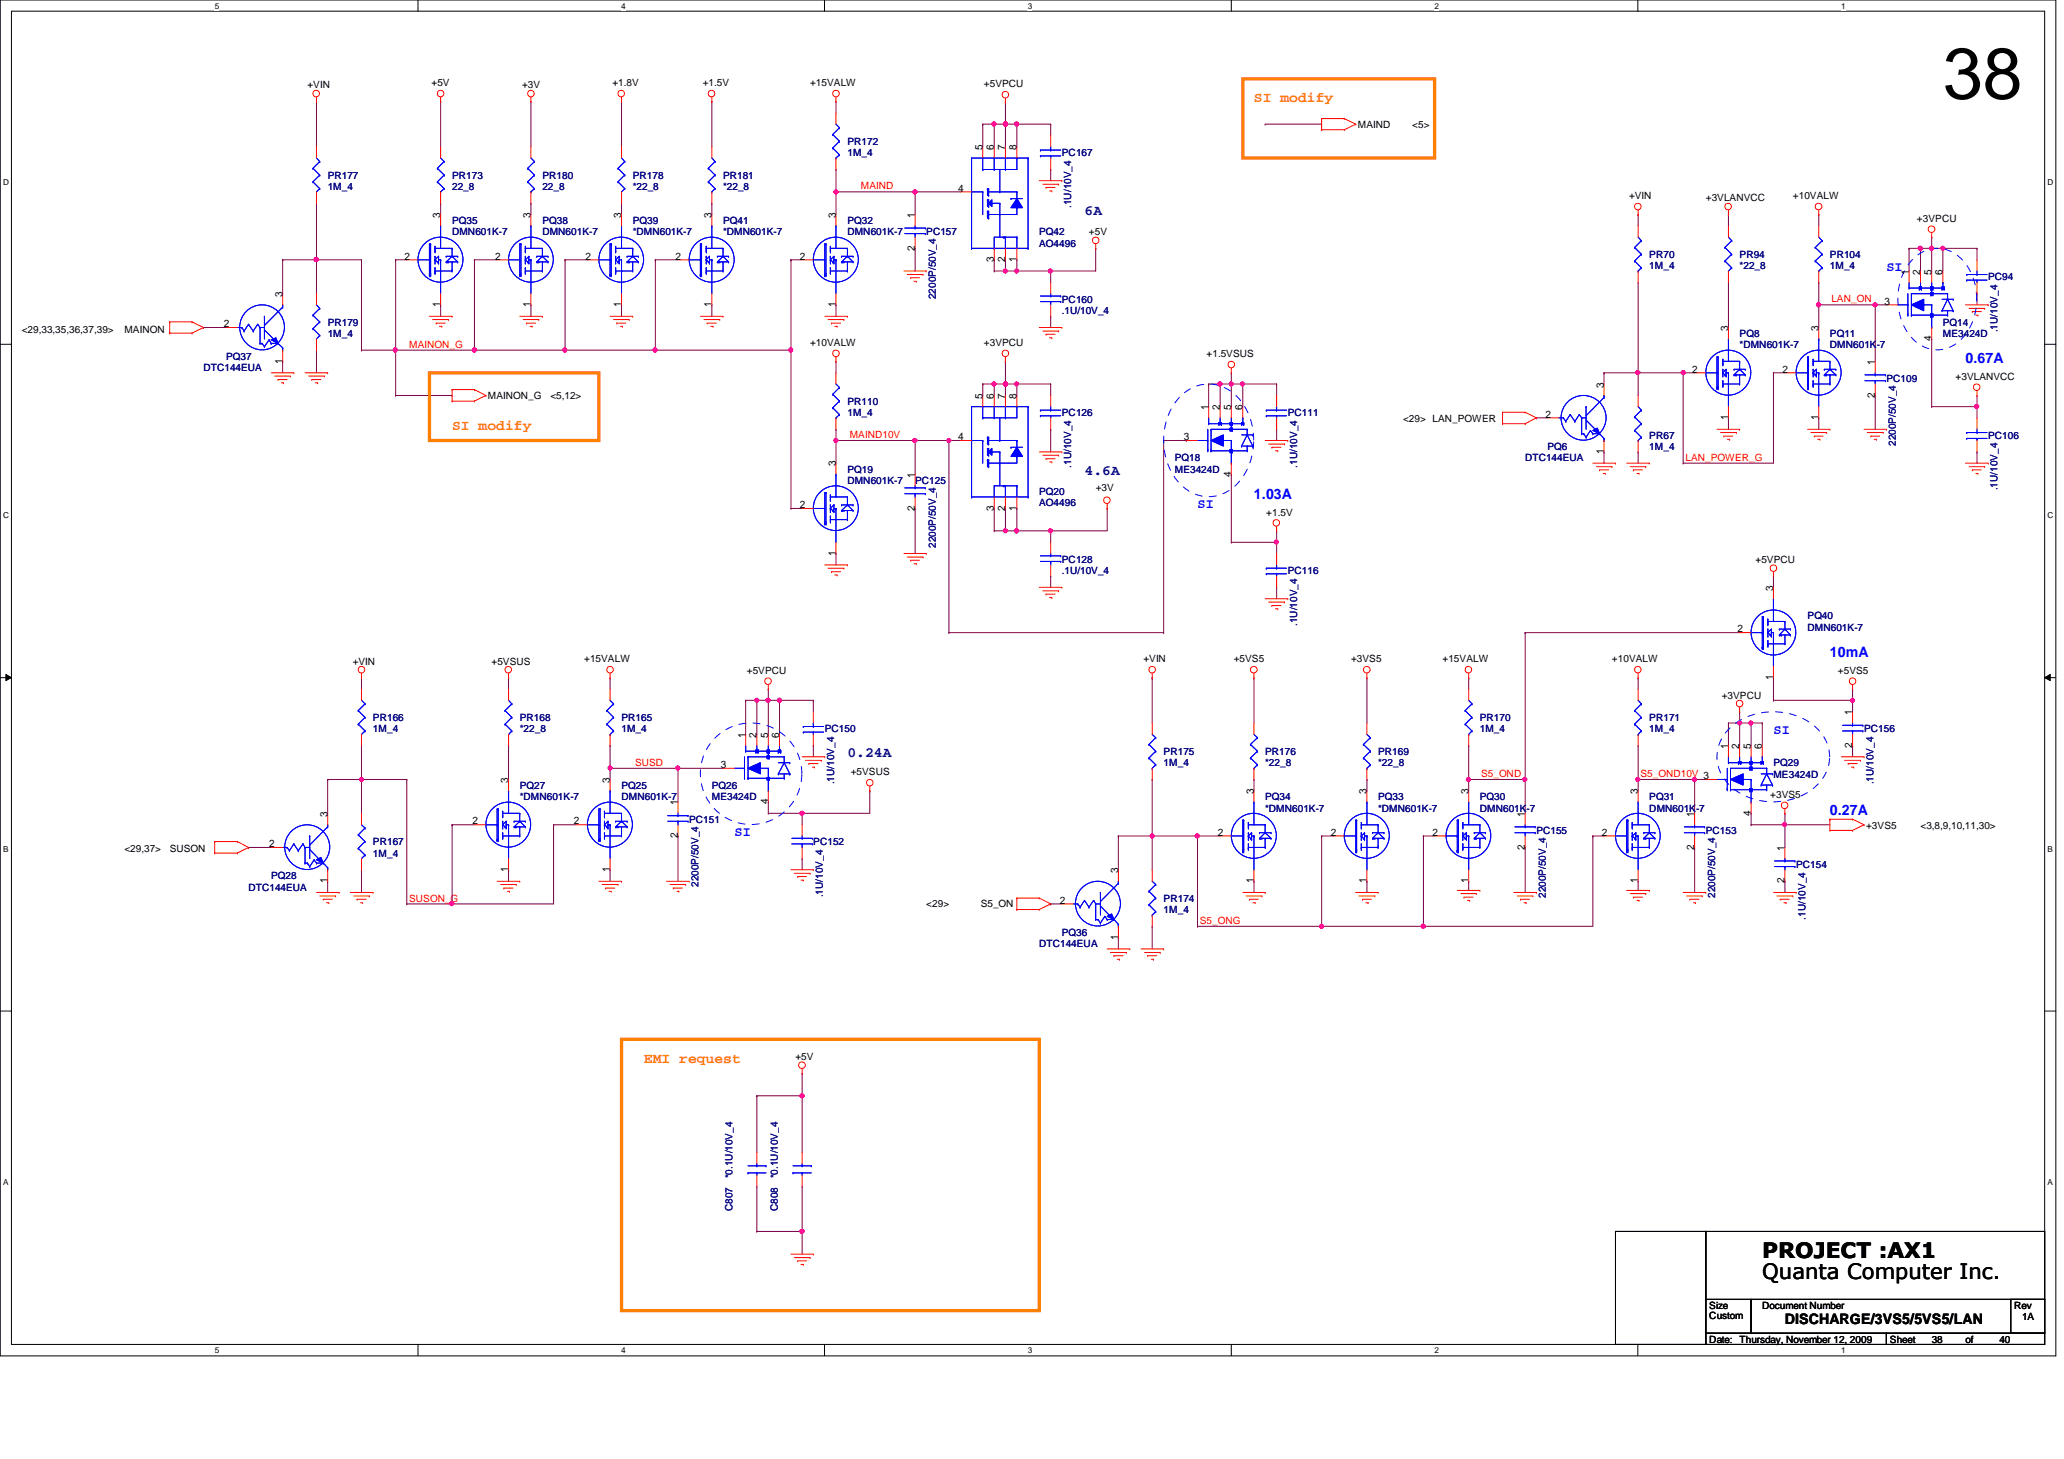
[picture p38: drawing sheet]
<svg xmlns="http://www.w3.org/2000/svg" width="297mm" height="210mm" viewBox="0 0 297 210" stroke-linecap="round" stroke-linejoin="round" font-family="sans-serif">
<defs><g id="words">
<text font-size="10.4" x="279.6" y="14.2">38</text>
<g font-size="3">
<text x="253.6" y="184">Quanta Computer Inc.</text>
<text x="253.6" y="181">PROJECT :AX1</text>
</g>
<g font-size="2.1" fill="#ff8000">
<text x="180.5" y="14.7">SI modify</text>
<text x="65.1" y="61.8">SI modify</text>
<text x="92.7" y="152.9">EMI request</text>
</g>
<g font-size="2.1" fill="#000080">
<text x="156.1" y="30.9">6A</text>
<text x="156.1" y="68.3">4.6A</text>
<text x="122" y="109">0.24A</text>
</g>
<g font-size="2.1" fill="#00f">
<text x="282.9" y="52.3">0.67A</text>
<text x="180.5" y="71.8">1.03A</text>
<text x="263.4" y="94.5">10mA</text>
<text x="263.4" y="117.3">0.27A</text>
</g>
<text font-size="2.1" x="256.9" y="190.5">DISCHARGE/3VS5/5VS5/LAN</text>
<g font-size="1.9" fill="#00f">
<text x="271.5" y="39">SI</text>
<text x="172.3" y="73.1">SI</text>
<text x="255.2" y="105.6">SI</text>
<text x="105.7" y="120.3">SI</text>
</g>
<g font-size="1.5">
<text x="141.4" y="21.6" transform="rotate(-90 141.4 21.6)">5</text>
<text x="143" y="21.6" transform="rotate(-90 143 21.6)">6</text>
<text x="144.6" y="21.6" transform="rotate(-90 144.6 21.6)">7</text>
<text x="146.3" y="21.6" transform="rotate(-90 146.3 21.6)">8</text>
<text x="137.9" y="27.6">4</text>
<text x="63.4" y="31.4" transform="rotate(-90 63.4 31.4)">3</text>
<text x="76.4" y="31.4" transform="rotate(-90 76.4 31.4)">3</text>
<text x="89.4" y="31.4" transform="rotate(-90 89.4 31.4)">3</text>
<text x="102.4" y="31.4" transform="rotate(-90 102.4 31.4)">3</text>
<text x="120.3" y="31.4" transform="rotate(-90 120.3 31.4)">3</text>
<text x="131.7" y="31.4" transform="rotate(-90 131.7 31.4)">1</text>
<text x="58.2" y="37.3">2</text>
<text x="71.2" y="37.3">2</text>
<text x="84.2" y="37.3">2</text>
<text x="97.2" y="37.3">2</text>
<text x="115.1" y="37.3">2</text>
<text x="131.7" y="36.1" transform="rotate(-90 131.7 36.1)">2</text>
<text x="143" y="37.7" transform="rotate(-90 143 37.7)">3</text>
<text x="144.6" y="37.7" transform="rotate(-90 144.6 37.7)">2</text>
<text x="146.3" y="37.7" transform="rotate(-90 146.3 37.7)">1</text>
<text x="274.7" y="39.5" transform="rotate(-90 274.7 39.5)">1</text>
<text x="276.3" y="39.5" transform="rotate(-90 276.3 39.5)">2</text>
<text x="278" y="39.5" transform="rotate(-90 278 39.5)">5</text>
<text x="279.6" y="39.5" transform="rotate(-90 279.6 39.5)">6</text>
<text x="32.2" y="47.1">2</text>
<text x="40.6" y="42.7" transform="rotate(-90 40.6 42.7)">3</text>
<text x="63.4" y="44.2" transform="rotate(-90 63.4 44.2)">1</text>
<text x="76.4" y="44.2" transform="rotate(-90 76.4 44.2)">1</text>
<text x="89.4" y="44.2" transform="rotate(-90 89.4 44.2)">1</text>
<text x="102.4" y="44.2" transform="rotate(-90 102.4 44.2)">1</text>
<text x="120.3" y="44.2" transform="rotate(-90 120.3 44.2)">1</text>
<text x="248.7" y="47.6" transform="rotate(-90 248.7 47.6)">3</text>
<text x="261.7" y="47.6" transform="rotate(-90 261.7 47.6)">3</text>
<text x="271.2" y="43.8">3</text>
<text x="40.6" y="52.3" transform="rotate(-90 40.6 52.3)">1</text>
<text x="243.5" y="53.6">2</text>
<text x="256.5" y="53.6">2</text>
<text x="269.8" y="52.5" transform="rotate(-90 269.8 52.5)">1</text>
<text x="278" y="49.1" transform="rotate(-90 278 49.1)">4</text>
<text x="141.4" y="57.4" transform="rotate(-90 141.4 57.4)">5</text>
<text x="143" y="57.4" transform="rotate(-90 143 57.4)">6</text>
<text x="144.6" y="57.4" transform="rotate(-90 144.6 57.4)">7</text>
<text x="146.3" y="57.4" transform="rotate(-90 146.3 57.4)">8</text>
<text x="173.9" y="59" transform="rotate(-90 173.9 59)">1</text>
<text x="175.6" y="59" transform="rotate(-90 175.6 59)">2</text>
<text x="177.2" y="59" transform="rotate(-90 177.2 59)">5</text>
<text x="178.8" y="59" transform="rotate(-90 178.8 59)">6</text>
<text x="230.8" y="55.8" transform="rotate(-90 230.8 55.8)">3</text>
<text x="269.8" y="57.2" transform="rotate(-90 269.8 57.2)">2</text>
<text x="137.9" y="63.3">4</text>
<text x="170.4" y="63.3">3</text>
<text x="222.4" y="60.1">2</text>
<text x="230.8" y="65.3" transform="rotate(-90 230.8 65.3)">1</text>
<text x="248.7" y="60.5" transform="rotate(-90 248.7 60.5)">1</text>
<text x="261.7" y="60.5" transform="rotate(-90 261.7 60.5)">1</text>
<text x="120.3" y="67.1" transform="rotate(-90 120.3 67.1)">3</text>
<text x="131.7" y="68.7" transform="rotate(-90 131.7 68.7)">1</text>
<text x="177.2" y="68.6" transform="rotate(-90 177.2 68.6)">4</text>
<text x="115.1" y="73.1">2</text>
<text x="131.7" y="73.4" transform="rotate(-90 131.7 73.4)">2</text>
<text x="143" y="73.4" transform="rotate(-90 143 73.4)">3</text>
<text x="144.6" y="73.4" transform="rotate(-90 144.6 73.4)">2</text>
<text x="146.3" y="73.4" transform="rotate(-90 146.3 73.4)">1</text>
<text x="120.3" y="80" transform="rotate(-90 120.3 80)">1</text>
<text x="255.2" y="85" transform="rotate(-90 255.2 85)">3</text>
<text x="250.1" y="91">2</text>
<text x="255.2" y="97.8" transform="rotate(-90 255.2 97.8)">1</text>
<text x="107.3" y="106.1" transform="rotate(-90 107.3 106.1)">1</text>
<text x="108.9" y="106.1" transform="rotate(-90 108.9 106.1)">2</text>
<text x="110.5" y="106.1" transform="rotate(-90 110.5 106.1)">5</text>
<text x="112.1" y="106.1" transform="rotate(-90 112.1 106.1)">6</text>
<text x="248.7" y="107.7" transform="rotate(-90 248.7 107.7)">1</text>
<text x="250.3" y="107.7" transform="rotate(-90 250.3 107.7)">2</text>
<text x="252" y="107.7" transform="rotate(-90 252 107.7)">5</text>
<text x="253.6" y="107.7" transform="rotate(-90 253.6 107.7)">6</text>
<text x="266.6" y="107.6" transform="rotate(-90 266.6 107.6)">2</text>
<text x="266.6" y="102.9" transform="rotate(-90 266.6 102.9)">1</text>
<text x="73.1" y="112.6" transform="rotate(-90 73.1 112.6)">3</text>
<text x="87.8" y="112.6" transform="rotate(-90 87.8 112.6)">3</text>
<text x="103.8" y="110.5">3</text>
<text x="47.1" y="117.5" transform="rotate(-90 47.1 117.5)">3</text>
<text x="68" y="118.6">2</text>
<text x="82.6" y="118.6">2</text>
<text x="97.5" y="115.9" transform="rotate(-90 97.5 115.9)">1</text>
<text x="110.5" y="115.7" transform="rotate(-90 110.5 115.7)">4</text>
<text x="180.4" y="114.3" transform="rotate(-90 180.4 114.3)">3</text>
<text x="196.7" y="114.3" transform="rotate(-90 196.7 114.3)">3</text>
<text x="211.3" y="114.3" transform="rotate(-90 211.3 114.3)">3</text>
<text x="219.5" y="117.5" transform="rotate(-90 219.5 117.5)">1</text>
<text x="235.7" y="114.3" transform="rotate(-90 235.7 114.3)">3</text>
<text x="243.8" y="117.5" transform="rotate(-90 243.8 117.5)">1</text>
<text x="252" y="117.3" transform="rotate(-90 252 117.3)">4</text>
<text x="38.7" y="121.9">2</text>
<text x="73.1" y="125.5" transform="rotate(-90 73.1 125.5)">1</text>
<text x="87.8" y="125.5" transform="rotate(-90 87.8 125.5)">1</text>
<text x="97.5" y="120.6" transform="rotate(-90 97.5 120.6)">2</text>
<text x="160.9" y="125.6" transform="rotate(-90 160.9 125.6)">3</text>
<text x="175.3" y="120.2">2</text>
<text x="191.5" y="120.2">2</text>
<text x="206.2" y="120.2">2</text>
<text x="219.5" y="122.2" transform="rotate(-90 219.5 122.2)">2</text>
<text x="230.5" y="120.2">2</text>
<text x="243.8" y="122.2" transform="rotate(-90 243.8 122.2)">2</text>
<text x="256.8" y="122.4" transform="rotate(-90 256.8 122.4)">1</text>
<text x="47.1" y="127.1" transform="rotate(-90 47.1 127.1)">1</text>
<text x="152.5" y="130">2</text>
<text x="180.4" y="127.1" transform="rotate(-90 180.4 127.1)">1</text>
<text x="196.7" y="127.1" transform="rotate(-90 196.7 127.1)">1</text>
<text x="211.3" y="127.1" transform="rotate(-90 211.3 127.1)">1</text>
<text x="235.7" y="127.1" transform="rotate(-90 235.7 127.1)">1</text>
<text x="256.8" y="127.1" transform="rotate(-90 256.8 127.1)">2</text>
<text x="160.9" y="135.2" transform="rotate(-90 160.9 135.2)">1</text>
</g>
<g font-size="1.4">
<text x="44.2" y="12.7">+VIN</text>
<text x="62.1" y="12.4">+5V</text>
<text x="75.1" y="12.7">+3V</text>
<text x="88.1" y="12.4">+1.8V</text>
<text x="101.1" y="12.4">+1.5V</text>
<text x="116.6" y="12.4">+15VALW</text>
<text x="141.6" y="12.6">+5VPCU</text>
<text x="195.4" y="18.4">MAIND</text>
<text x="203.2" y="18.4">&lt;5&gt;</text>
<text x="234.4" y="28.7">+VIN</text>
<text x="245.5" y="29">+3VLANVCC</text>
<text x="258" y="28.7">+10VALW</text>
<text x="156.7" y="33.9">+5V</text>
<text x="275.9" y="31.9">+3VPCU</text>
<text x="3.1" y="47.8">&lt;29,33,35,36,37,39&gt;</text>
<text x="17.9" y="47.8">MAINON</text>
<text x="116.6" y="49.8">+10VALW</text>
<text x="141.6" y="49.8">+3VPCU</text>
<text x="173.6" y="51.4">+1.5VSUS</text>
<text x="70.2" y="57.4">MAINON_G</text>
<text x="79.2" y="57.4">&lt;5,12&gt;</text>
<text x="281.4" y="54.7">+3VLANVCC</text>
<text x="201.9" y="60.7">&lt;29&gt; LAN_POWER</text>
<text x="157.7" y="70.6">+3V</text>
<text x="182.2" y="74.2">+1.5V</text>
<text x="252.6" y="81">+5VPCU</text>
<text x="50.8" y="95.6">+VIN</text>
<text x="70.7" y="95.6">+5VSUS</text>
<text x="84.1" y="95.3">+15VALW</text>
<text x="164.5" y="95.3">+VIN</text>
<text x="177.5" y="95.3">+5VS5</text>
<text x="194.4" y="95.3">+3VS5</text>
<text x="207.6" y="95.3">+15VALW</text>
<text x="232" y="95.3">+10VALW</text>
<text x="107.5" y="96.9">+5VPCU</text>
<text x="247.8" y="100.5">+3VPCU</text>
<text x="264.5" y="96.9">+5VS5</text>
<text x="122.4" y="111.5">+5VSUS</text>
<text x="254.8" y="114.8">+3VS5</text>
<text x="268.6" y="119.2">+3VS5</text>
<text x="276.4" y="119.2">&lt;3,8,9,10,11,30&gt;</text>
<text x="17.9" y="122.6">&lt;29,37&gt;</text>
<text x="24.4" y="122.6">SUSON</text>
<text x="133.3" y="130.6">&lt;29&gt;</text>
<text x="141.1" y="130.6">S5_ON</text>
<text x="114.5" y="152.5">+5V</text>
<text x="246" y="188.3">Size</text>
<text x="246" y="189.7">Custom</text>
<text x="253.6" y="188.3">Document Number</text>
<text x="289.9" y="188.3">Rev</text>
<text x="291" y="189.9">1A</text>
<text x="246" y="193.2">Date: Thursday, November 12, 2009</text>
<text x="272" y="193.2">Sheet</text>
<text x="278" y="193.2">38</text>
<text x="282.9" y="193.2">of</text>
<text x="287.7" y="193.2">40</text>
</g>
<g font-size="1.4" fill="#000080">
<text x="122" y="20.8">PR172</text>
<text x="122" y="22.5">1M_4</text>
<text x="152.8" y="22.5">PC167</text>
<text x="47.2" y="25.7">PR177</text>
<text x="47.2" y="27.3">1M_4</text>
<text x="65.1" y="25.7">PR173</text>
<text x="65.1" y="27.3">22_8</text>
<text x="78.1" y="25.7">PR180</text>
<text x="78.1" y="27.3">22_8</text>
<text x="91.1" y="25.7">PR178</text>
<text x="91.1" y="27.3">*22_8</text>
<text x="104.1" y="25.7">PR181</text>
<text x="104.1" y="27.3">*22_8</text>
<text x="154.2" y="29.9" transform="rotate(-90 154.2 29.9)">.1U/10V_4</text>
<text x="65.1" y="32.2">PQ35</text>
<text x="65.1" y="33.9">DMN601K-7</text>
<text x="78.1" y="32.2">PQ38</text>
<text x="78.1" y="33.9">DMN601K-7</text>
<text x="91.1" y="32.2">PQ39</text>
<text x="91.1" y="33.9">*DMN601K-7</text>
<text x="104.1" y="32.2">PQ41</text>
<text x="104.1" y="33.9">*DMN601K-7</text>
<text x="122" y="32.2">PQ32</text>
<text x="122" y="33.9">DMN601K-7</text>
<text x="133.3" y="33.9">PC157</text>
<text x="149.6" y="33.9">PQ42</text>
<text x="149.6" y="35.5">AO4496</text>
<text x="237.4" y="37.1">PR70</text>
<text x="237.4" y="38.7">1M_4</text>
<text x="250.4" y="37.1">PR94</text>
<text x="250.4" y="38.7">*22_8</text>
<text x="263.4" y="37.1">PR104</text>
<text x="263.4" y="38.7">1M_4</text>
<text x="286.1" y="40.3">PC94</text>
<text x="47.2" y="46.9">PR179</text>
<text x="134.7" y="43.1" transform="rotate(-90 134.7 43.1)">2200P/50V_4</text>
<text x="152.8" y="43.6">PC160</text>
<text x="152.8" y="45.2">.1U/10V_4</text>
<text x="279.6" y="46.9">PQ14</text>
<text x="287.5" y="47.8" transform="rotate(-90 287.5 47.8)">.1U/10V_4</text>
<text x="29.3" y="53.3">DTC144EUA</text>
<text x="32.6" y="51.7">PQ37</text>
<text x="47.2" y="48.5">1M_4</text>
<text x="250.4" y="48.5">PQ8</text>
<text x="250.4" y="50.1">*DMN601K-7</text>
<text x="263.4" y="48.5">PQ11</text>
<text x="263.4" y="50.1">DMN601K-7</text>
<text x="279.6" y="48.5">ME3424D</text>
<text x="122" y="58.3">PR110</text>
<text x="122" y="59.9">1M_4</text>
<text x="152.8" y="59.9">PC126</text>
<text x="185.3" y="59.9">PC111</text>
<text x="271.5" y="55">PC109</text>
<text x="222.7" y="64.7">PQ6</text>
<text x="237.4" y="63.1">PR67</text>
<text x="237.4" y="64.7">1M_4</text>
<text x="272.8" y="64.2" transform="rotate(-90 272.8 64.2)">2200P/50V_4</text>
<text x="286.1" y="63.1">PC106</text>
<text x="122" y="68">PQ19</text>
<text x="122" y="69.6">DMN601K-7</text>
<text x="131.7" y="69.6">PC125</text>
<text x="149.6" y="71.2">PQ20</text>
<text x="154.2" y="67.3" transform="rotate(-90 154.2 67.3)">.1U/10V_4</text>
<text x="169.1" y="66.4">PQ18</text>
<text x="169.1" y="68">ME3424D</text>
<text x="186.7" y="67.3" transform="rotate(-90 186.7 67.3)">.1U/10V_4</text>
<text x="219.5" y="66.4">DTC144EUA</text>
<text x="287.5" y="70.5" transform="rotate(-90 287.5 70.5)">.1U/10V_4</text>
<text x="149.6" y="72.9">AO4496</text>
<text x="134.7" y="78.8" transform="rotate(-90 134.7 78.8)">2200P/50V_4</text>
<text x="152.8" y="81">PC128</text>
<text x="152.8" y="82.6">.1U/10V_4</text>
<text x="185.3" y="82.6">PC116</text>
<text x="260.1" y="89.1">PQ40</text>
<text x="186.7" y="90" transform="rotate(-90 186.7 90)">.1U/10V_4</text>
<text x="260.1" y="90.8">DMN601K-7</text>
<text x="53.7" y="103.8">PR166</text>
<text x="53.7" y="105.4">1M_4</text>
<text x="74.8" y="103.8">PR168</text>
<text x="74.8" y="105.4">*22_8</text>
<text x="89.4" y="103.8">PR165</text>
<text x="89.4" y="105.4">1M_4</text>
<text x="118.7" y="105.4">PC150</text>
<text x="213" y="103.8">PR170</text>
<text x="213" y="105.4">1M_4</text>
<text x="237.4" y="103.8">PR171</text>
<text x="237.4" y="105.4">1M_4</text>
<text x="268.3" y="105.4">PC156</text>
<text x="74.8" y="113.5">PQ27</text>
<text x="89.4" y="113.5">PQ25</text>
<text x="102.4" y="113.5">PQ26</text>
<text x="120.1" y="112.8" transform="rotate(-90 120.1 112.8)">.1U/10V_4</text>
<text x="167.5" y="108.6">PR175</text>
<text x="167.5" y="110.2">1M_4</text>
<text x="182.1" y="108.6">PR176</text>
<text x="182.1" y="110.2">*22_8</text>
<text x="198.3" y="108.6">PR169</text>
<text x="198.3" y="110.2">*22_8</text>
<text x="255.2" y="110.2">PQ29</text>
<text x="255.2" y="111.9">ME3424D</text>
<text x="269.6" y="112.8" transform="rotate(-90 269.6 112.8)">.1U/10V_4</text>
<text x="74.8" y="115.1">*DMN601K-7</text>
<text x="89.4" y="115.1">DMN601K-7</text>
<text x="99.2" y="118.4">PC151</text>
<text x="102.4" y="115.1">ME3424D</text>
<text x="182.1" y="115.1">PQ34</text>
<text x="182.1" y="116.8">*DMN601K-7</text>
<text x="198.3" y="115.1">PQ33</text>
<text x="198.3" y="116.8">*DMN601K-7</text>
<text x="213" y="115.1">PQ30</text>
<text x="213" y="116.8">DMN601K-7</text>
<text x="237.4" y="115.1">PQ31</text>
<text x="237.4" y="116.8">DMN601K-7</text>
<text x="53.7" y="121.6">PR167</text>
<text x="53.7" y="123.3">1M_4</text>
<text x="117" y="121.6">PC152</text>
<text x="221.1" y="120">PC155</text>
<text x="245.5" y="120">PC153</text>
<text x="258.5" y="124.9">PC154</text>
<text x="35.8" y="128.1">DTC144EUA</text>
<text x="39" y="126.5">PQ28</text>
<text x="100.5" y="127.6" transform="rotate(-90 100.5 127.6)">2200P/50V_4</text>
<text x="118.4" y="129.1" transform="rotate(-90 118.4 129.1)">.1U/10V_4</text>
<text x="167.5" y="129.8">PR174</text>
<text x="167.5" y="131.4">1M_4</text>
<text x="222.5" y="129.2" transform="rotate(-90 222.5 129.2)">2200P/50V_4</text>
<text x="246.8" y="129.2" transform="rotate(-90 246.8 129.2)">2200P/50V_4</text>
<text x="149.6" y="136.3">DTC144EUA</text>
<text x="152.8" y="134.6">PQ36</text>
<text x="259.8" y="132.3" transform="rotate(-90 259.8 132.3)">.1U/10V_4</text>
<text x="105.4" y="169.5" transform="rotate(-90 105.4 169.5)">*0.1U/10V_4</text>
<text x="111.9" y="169.5" transform="rotate(-90 111.9 169.5)">*0.1U/10V_4</text>
<text x="105.4" y="174.2" transform="rotate(-90 105.4 174.2)">C807</text>
<text x="111.9" y="174.2" transform="rotate(-90 111.9 174.2)">C808</text>
</g>
<g font-size="1.4" fill="#f00">
<text x="123.9" y="27.3">MAIND</text>
<text x="263.6" y="43.5">LAN_ON</text>
<text x="58.9" y="50">MAINON_G</text>
<text x="122.3" y="63">MAIND10V</text>
<text x="242.6" y="66.3">LAN_POWER_G</text>
<text x="91.4" y="110.2">SUSD</text>
<text x="213.1" y="111.8">S5_OND</text>
<text x="236.1" y="111.8">S5_OND10V 3</text>
<text x="58.9" y="129.7">SUSON_G</text>
<text x="172.7" y="132.9">S5_ONG</text>
</g>
<g font-size="1.2">
<text x="30.9" y="1.2">5</text>
<text x="89.4" y="1.2">4</text>
<text x="147.9" y="1.2">3</text>
<text x="206.5" y="1.2">2</text>
<text x="265" y="1.2">1</text>
<text x=".5" y="26.6">D</text>
<text x="294.7" y="26.6">D</text>
<text x=".5" y="74.5">C</text>
<text x="294.7" y="74.5">C</text>
<text x=".5" y="122.5">B</text>
<text x="294.7" y="122.5">B</text>
<text x=".5" y="170.5">A</text>
<text x="294.7" y="170.5">A</text>
<text x="30.9" y="194.6">5</text>
<text x="89.4" y="194.6">4</text>
<text x="147.9" y="194.6">3</text>
<text x="206.5" y="194.6">2</text>
<text x="265" y="194.6">1</text>
</g>
</g></defs>
<path d="M0 0h295.9v195.1h-295.9zM1.6 1.6h292.7v191.8h-292.7z" fill="none" stroke="#000" stroke-width=".14"/>
<g fill="#fff">
<path d="M30.9 .2h.6v1.3h-.6z"/>
<path d="M30.9 193.6h.6v1.3h-.6z"/>
</g>
<path d="M60.2 0v1.6M60.2 193.4v1.6" fill="none" stroke="#000" stroke-width=".14"/>
<g fill="#fff">
<path d="M89.4 .2h.6v1.3h-.6z"/>
<path d="M89.4 193.6h.6v1.3h-.6z"/>
</g>
<path d="M118.7 0v1.6M118.7 193.4v1.6" fill="none" stroke="#000" stroke-width=".14"/>
<g fill="#fff">
<path d="M147.9 .2h.6v1.3h-.6z"/>
<path d="M147.9 193.6h.6v1.3h-.6z"/>
</g>
<path d="M177.2 0v1.6M177.2 193.4v1.6" fill="none" stroke="#000" stroke-width=".14"/>
<g fill="#fff">
<path d="M206.5 .2h.5v1.3h-.5z"/>
<path d="M206.5 193.6h.5v1.3h-.5z"/>
</g>
<path d="M235.7 0v1.6M235.7 193.4v1.6" fill="none" stroke="#000" stroke-width=".14"/>
<g fill="#fff">
<path d="M265 .2h.6v1.3h-.6z"/>
<path d="M265 193.6h.6v1.3h-.6z"/>
<path d="M.5 25.6h.8v1.3h-.8z"/>
<path d="M294.7 25.6h.8v1.3h-.8z"/>
<path d="M.5 73.5h.8v1.3h-.8z"/>
<path d="M294.7 73.5h.8v1.3h-.8z"/>
</g>
<path d="M0 49.5h1.6M294.3 49.5h1.6" fill="none" stroke="#000" stroke-width=".14"/>
<g fill="#fff">
<path d="M.5 121.5h.7v1.3h-.7z"/>
<path d="M294.7 121.5h.7v1.3h-.7z"/>
</g>
<path d="M0 97.5h1.6M.8 97l.8 .5-.8 .4zM294.3 97.5l.8-.5v.9zM294.3 97.5h1.6" fill="none" stroke="#000" stroke-width=".14"/>
<path d="M.8 97l.8 .5-.8 .4zM294.3 97.5l.8-.5v.9z" fill="#000"/>
<g fill="#fff">
<path d="M.5 169.4h.7v1.3h-.7z"/>
<path d="M294.7 169.4h.7v1.3h-.7z"/>
</g>
<path d="M0 145.5h1.6M294.3 145.5h1.6" fill="none" stroke="#000" stroke-width=".14"/>
<path d="M108.9 157.6h.1M108.9 157.6v8.2M108.9 157.6h6.5M115.4 157.6h.1M115.4 157.6v8.2M108.9 170.7h.1M108.9 170.7v6.5M115.4 170.7h.1M115.4 170.7v6.5" fill="none" stroke="#800040" stroke-width=".14"/>
<circle cx="115.4" cy="157.6" r=".31" fill="#f0f"/>
<circle cx="115.4" cy="157.6" r=".31" fill="none" stroke="#f0f" stroke-width=".14"/>
<path d="M115.4 154.4h.1M115.4 154.4v3.2M108.9 177.2h.1M108.9 177.2h6.5" fill="none" stroke="#800040" stroke-width=".14"/>
<circle cx="115.4" cy="177.2" r=".31" fill="#f0f"/>
<circle cx="115.4" cy="177.2" r=".31" fill="none" stroke="#f0f" stroke-width=".14"/>
<path d="M102.4 14.6h.1M102.4 14.6v6.5M94.3 37.4h.1M94.3 37.4h3.3M94.3 37.4v13M102.4 29.3h.1M102.4 29.3v1.6M102.4 43.9h.1M102.4 43.9v1.6M115.4 177.2h.1M115.4 177.2v3.2" fill="none" stroke="#800040" stroke-width=".14"/>
<circle cx="94.3" cy="50.4" r=".31" fill="#f0f"/>
<circle cx="94.3" cy="50.4" r=".31" fill="none" stroke="#f0f" stroke-width=".14"/>
<path d="M81.3 50.4h.1M81.3 50.4h13M175.6 55.2h.1M175.6 55.2v3.3M110.6 115.4h.1M110.6 115.4v1.6" fill="none" stroke="#800040" stroke-width=".14"/>
<circle cx="175.6" cy="55.2" r=".3" fill="#f0f"/>
<circle cx="175.6" cy="55.2" r=".3" fill="none" stroke="#f0f" stroke-width=".14"/>
<path d="M178.9 55.2h.1M178.9 55.2v3.3" fill="none" stroke="#800040" stroke-width=".14"/>
<circle cx="178.8" cy="55.2" r=".3" fill="#f0f"/>
<circle cx="178.8" cy="55.2" r=".3" fill="none" stroke="#f0f" stroke-width=".14"/>
<path d="M177.2 55.2h.1M177.2 55.2v3.3M183.7 78h.1M183.7 78v1.6M183.7 84.5h.1M183.7 84.5v1.6" fill="none" stroke="#800040" stroke-width=".14"/>
<circle cx="177.2" cy="55.2" r=".3" fill="#f0f"/>
<circle cx="177.2" cy="55.2" r=".3" fill="none" stroke="#f0f" stroke-width=".14"/>
<path d="M173.9 55.2h.1M173.9 55.2h5M173.9 55.2v3.3M175.6 55.2h.1M177.2 55.2h.1M177.2 53.6h.1M177.2 53.6v1.6M177.2 68.2h.1M177.2 68.2v9.8M183.7 61.8h.1M183.7 61.8v1.6" fill="none" stroke="#800040" stroke-width=".14"/>
<circle cx="175.6" cy="55.2" r=".3" fill="#f0f"/>
<circle cx="175.6" cy="55.2" r=".3" fill="none" stroke="#f0f" stroke-width=".14"/>
<path d="M178.9 55.2h.1M178.9 55.2h4.8M183.7 55.2h.1M183.7 55.2v1.7M183.7 76.4h.1M183.7 76.4v1.6" fill="none" stroke="#800040" stroke-width=".14"/>
<circle cx="183.7" cy="78" r=".3" fill="#f0f"/>
<circle cx="183.7" cy="78" r=".3" fill="none" stroke="#f0f" stroke-width=".14"/>
<g fill="none" stroke="#800040" stroke-width=".14">
<path d="M182.1 17.9h.1M182.1 17.9h8.1M45.5 29.3h.1M45.5 29.3v8.1M56.9 56.9h.1M56.9 50.4v6.5M56.9 56.9h8.2M65.1 56.9h.1M146.3 55.2h.1M146.3 55.2v1.7M177.2 78h.1M177.2 78h6.5"/>
<path d="M115.4 117h.1M115.4 117h9.8"/>
</g>
<circle cx="45.5" cy="37.3" r=".3" fill="#f0f"/>
<circle cx="45.5" cy="37.3" r=".3" fill="none" stroke="#f0f" stroke-width=".14"/>
<path d="M40.7 37.4h.1M40.7 37.4h4.8M56.9 37.4h.1M56.9 37.4h1.6M151.2 55.2h.1M151.2 55.2v1.7M108.9 100.8h.1M108.9 100.8v4.9M112.2 100.8h.1M112.2 100.8h4.8" fill="none" stroke="#800040" stroke-width=".14"/>
<circle cx="112.2" cy="100.7" r=".3" fill="#f0f"/>
<circle cx="112.2" cy="100.7" r=".3" fill="none" stroke="#f0f" stroke-width=".14"/>
<path d="M107.3 100.8h.1M107.3 100.8h3.3M108.9 100.8h.1M110.6 100.8h.1M110.6 100.8v4.9M112.2 100.8h.1M112.2 100.8v4.9" fill="none" stroke="#800040" stroke-width=".14"/>
<circle cx="110.5" cy="100.7" r=".3" fill="#f0f"/>
<circle cx="110.5" cy="100.7" r=".3" fill="none" stroke="#f0f" stroke-width=".14"/>
<circle cx="108.9" cy="100.7" r=".3" fill="#f0f"/>
<circle cx="108.9" cy="100.7" r=".3" fill="none" stroke="#f0f" stroke-width=".14"/>
<g fill="none" stroke="#800040" stroke-width=".14">
<path d="M63.4 14.6h.1M63.4 14.6v6.5M141.4 55.2h.1M141.4 55.2v1.7M143.1 55.2h.1M143.1 55.2v1.7M144.7 73.2h.1M144.7 73.2v3.2M146.3 73.2h.1M146.3 73.2v3.2M151.2 76.4h.1M151.2 76.4v1.6"/>
<path d="M110.6 99.1h.1M110.6 99.1v1.7M107.3 100.8h.1M107.3 100.8v4.9M115.4 117h.1M115.4 117v1.7M117 107.3h.1M117 100.8h.1M117 100.8v1.6M117 107.3v1.6M115.4 123.5h.1M115.4 123.5v1.6"/>
</g>
<circle cx="143" cy="55.2" r=".3" fill="#f0f"/>
<circle cx="143" cy="55.2" r=".3" fill="none" stroke="#f0f" stroke-width=".14"/>
<path d="M144.7 76.4h.1M144.7 76.4h1.6" fill="none" stroke="#800040" stroke-width=".14"/>
<circle cx="146.3" cy="76.4" r=".3" fill="#f0f"/>
<circle cx="146.3" cy="76.4" r=".3" fill="none" stroke="#f0f" stroke-width=".14"/>
<circle cx="144.7" cy="76.4" r=".3" fill="#f0f"/>
<circle cx="144.7" cy="76.4" r=".3" fill="none" stroke="#f0f" stroke-width=".14"/>
<path d="M144.7 55.2h.1M144.7 55.2v1.7M143.1 73.2h.1M143.1 73.2v3.2M151.2 61.8h.1M151.2 61.8v3.2" fill="none" stroke="#800040" stroke-width=".14"/>
<circle cx="144.7" cy="55.2" r=".3" fill="#f0f"/>
<circle cx="144.7" cy="55.2" r=".3" fill="none" stroke="#f0f" stroke-width=".14"/>
<path d="M146.3 55.2h.1M146.3 55.2h4.9M136.6 63.4h.1M136.6 63.4h1.6" fill="none" stroke="#800040" stroke-width=".14"/>
<circle cx="146.3" cy="55.2" r=".3" fill="#f0f"/>
<circle cx="146.3" cy="55.2" r=".3" fill="none" stroke="#f0f" stroke-width=".14"/>
<path d="M76.4 29.3h.1M76.4 29.3v1.6M144.7 52h.1M144.7 55.2h.1M144.7 52v3.2M144.7 55.2h1.6" fill="none" stroke="#800040" stroke-width=".14"/>
<circle cx="144.7" cy="55.2" r=".3" fill="#f0f"/>
<circle cx="144.7" cy="55.2" r=".3" fill="none" stroke="#f0f" stroke-width=".14"/>
<path d="M276.4 35.7h.1M276.4 35.7v3.3M141.4 55.2h.1M141.4 55.2h1.7" fill="none" stroke="#800040" stroke-width=".14"/>
<circle cx="276.3" cy="35.7" r=".3" fill="#f0f"/>
<circle cx="276.3" cy="35.7" r=".3" fill="none" stroke="#f0f" stroke-width=".14"/>
<path d="M279.6 35.7h.1M279.6 35.7v3.3" fill="none" stroke="#800040" stroke-width=".14"/>
<circle cx="279.6" cy="35.7" r=".3" fill="#f0f"/>
<circle cx="279.6" cy="35.7" r=".3" fill="none" stroke="#f0f" stroke-width=".14"/>
<path d="M278 35.7h.1M278 35.7v3.3M284.5 58.5h.1M284.5 58.5v1.6M284.5 65h.1M284.5 65v1.6" fill="none" stroke="#800040" stroke-width=".14"/>
<circle cx="278" cy="35.7" r=".31" fill="#f0f"/>
<circle cx="278" cy="35.7" r=".31" fill="none" stroke="#f0f" stroke-width=".14"/>
<g fill="none" stroke="#800040" stroke-width=".14">
<path d="M274.7 35.7h.1M274.7 35.7h4.9M274.7 35.7v3.3M276.4 35.7h.1M278 35.7h.1M278 34.1h.1M278 34.1v1.6M278 48.8h.1M278 48.8v9.7M284.5 42.2h.1M284.5 42.2v1.7M79.7 118.7h.1"/>
<path d="M79.7 118.7h3.2"/>
</g>
<circle cx="276.3" cy="35.7" r=".3" fill="#f0f"/>
<circle cx="276.3" cy="35.7" r=".3" fill="none" stroke="#f0f" stroke-width=".14"/>
<path d="M56.9 37.4h.1M56.9 37.4v13M45.5 50.4h.1M45.5 50.4v3.2M56.9 50.4h.1M56.9 50.4h11.4M63.4 43.9h.1M63.4 43.9v1.6" fill="none" stroke="#800040" stroke-width=".14"/>
<circle cx="68.3" cy="50.4" r=".31" fill="#f0f"/>
<circle cx="68.3" cy="50.4" r=".31" fill="none" stroke="#f0f" stroke-width=".14"/>
<circle cx="56.9" cy="50.4" r=".31" fill="#f0f"/>
<circle cx="56.9" cy="50.4" r=".31" fill="none" stroke="#f0f" stroke-width=".14"/>
<g fill="none" stroke="#800040" stroke-width=".14">
<path d="M76.4 14.6h.1M76.4 14.6v6.5M120.3 27.6h.1M120.3 27.6v3.3M131.7 27.6h.1M131.7 27.6h6.5M120.3 43.9h.1M120.3 43.9v1.6M255.2 53.6h.1M255.2 53.6v13h-13M261.7 40.6h.1M261.7 43.9h.1"/>
<path d="M261.7 40.6v3.3M261.7 43.9h8.2M242.2 66.6h.1M58.5 112.1h.1M58.5 112.1v17.9M87.8 107.3h.1M87.8 107.3v3.2"/>
</g>
<circle cx="269.9" cy="43.9" r=".31" fill="#f0f"/>
<circle cx="269.9" cy="43.9" r=".31" fill="none" stroke="#f0f" stroke-width=".14"/>
<circle cx="261.7" cy="43.9" r=".31" fill="#f0f"/>
<circle cx="261.7" cy="43.9" r=".31" fill="none" stroke="#f0f" stroke-width=".14"/>
<g fill="none" stroke="#800040" stroke-width=".14">
<path d="M120.3 14.6h.1M120.3 14.6v1.7M63.4 29.3h.1M63.4 29.3v1.6M68.3 37.4h.1M68.3 37.4h3.2M68.3 37.4v13M235.8 30.9h.1M235.8 30.9v1.6M261.7 30.9h.1M261.7 30.9v1.6M76.4 43.9h.1"/>
<path d="M76.4 43.9v1.6M230.8 53.6h.1M230.8 53.6v1.6M235.8 53.6h.1M235.8 53.6v3.3M248.7 40.6h.1M248.7 40.6v6.5M255.2 53.6h.1M255.2 53.6h1.7M269.9 56.9h.1M269.9 43.9h.1M269.9 43.9v8.1"/>
<path d="M269.9 56.9v4.9M113.8 73.2h.1M113.8 73.2h1.6M221.1 60.1h.1M221.1 60.1h1.6M230.8 65h.1M230.8 65v1.6M235.8 65h.1M235.8 65v1.6M248.7 60.1h.1M248.7 60.1v1.7M261.7 60.1h.1"/>
<path d="M261.7 60.1v1.7M87.8 97.5h.1M87.8 97.5v1.6M79.7 118.7h.1M79.7 118.7v11.3"/>
</g>
<circle cx="235.7" cy="53.6" r=".3" fill="#f0f"/>
<circle cx="235.7" cy="53.6" r=".3" fill="none" stroke="#f0f" stroke-width=".14"/>
<g fill="none" stroke="#800040" stroke-width=".14">
<path d="M40.7 37.4h.1M40.7 37.4v4.8M131.7 35.7h.1M131.7 27.6h.1M131.7 27.6v3.3M131.7 35.7v3.3M146.3 39h.1M146.3 39h4.9M248.7 30.9h.1M248.7 30.9v1.6M279.6 35.7h.1M279.6 35.7h4.9"/>
<path d="M284.5 35.7h.1M284.5 35.7v1.7M29.3 47.1h.1M29.3 47.1h3.3M40.7 52h.1M40.7 52v1.6M230.8 53.6h.1M230.8 53.6h5M242.2 53.6h.1M242.2 53.6v13M52 97.5h.1M52 97.5v1.6"/>
<path d="M151.2 82.9h.1M151.2 82.9v1.6M47.2 112.1h.1M47.2 112.1v4.9M97.6 110.5h.1M97.6 110.5v4.9M125.2 113.8h.1M125.2 113.8v3.2M35.8 121.9h.1M35.8 121.9h3.2M47.2 126.8h.1M47.2 126.8v1.6"/>
<path d="M52 125.1h.1M52 125.1v3.3M87.8 125.1h.1M87.8 125.1v1.7M97.6 120.3h.1M97.6 120.3v6.5"/>
</g>
<circle cx="146.3" cy="39" r=".3" fill="#f0f"/>
<circle cx="146.3" cy="39" r=".3" fill="none" stroke="#f0f" stroke-width=".14"/>
<path d="M113.8 37.4h.1M113.8 37.4h1.6M113.8 37.4v13M151.2 45.5h.1M151.2 45.5v1.6M143.1 76.4h.1M143.1 76.4h1.6M47.2 112.1h.1M52 107.3h.1M52 107.3v4.8h-4.8M58.5 130h.1M58.5 130h6.6" fill="none" stroke="#800040" stroke-width=".14"/>
<circle cx="113.8" cy="50.4" r=".31" fill="#f0f"/>
<circle cx="113.8" cy="50.4" r=".31" fill="none" stroke="#f0f" stroke-width=".14"/>
<path d="M235.8 53.6h.1M235.8 53.6h6.4" fill="none" stroke="#800040" stroke-width=".14"/>
<circle cx="242.2" cy="53.6" r=".3" fill="#f0f"/>
<circle cx="242.2" cy="53.6" r=".3" fill="none" stroke="#f0f" stroke-width=".14"/>
<g fill="none" stroke="#800040" stroke-width=".14">
<path d="M89.4 14.6h.1M89.4 14.6v6.5M45.5 37.4h.1M45.5 37.4h6.5M45.5 37.4v4.8M81.3 37.4h.1M81.3 37.4h3.2M89.4 29.3h.1M89.4 29.3v1.6M151.2 39h.1M151.2 39h6.5M89.4 43.9h.1"/>
<path d="M89.4 43.9v1.6"/>
</g>
<circle cx="45.5" cy="37.3" r=".3" fill="#f0f"/>
<circle cx="45.5" cy="37.3" r=".3" fill="none" stroke="#f0f" stroke-width=".14"/>
<path d="M235.8 40.6h.1M235.8 40.6v13M284.5 56.9h.1M284.5 56.9v1.6" fill="none" stroke="#800040" stroke-width=".14"/>
<circle cx="284.5" cy="58.5" r=".31" fill="#f0f"/>
<circle cx="284.5" cy="58.5" r=".31" fill="none" stroke="#f0f" stroke-width=".14"/>
<path d="M81.3 37.4h.1M81.3 37.4v13" fill="none" stroke="#800040" stroke-width=".14"/>
<circle cx="81.3" cy="50.4" r=".31" fill="#f0f"/>
<circle cx="81.3" cy="50.4" r=".31" fill="none" stroke="#f0f" stroke-width=".14"/>
<path d="M146.3 76.4h.1M146.3 76.4h4.9" fill="none" stroke="#800040" stroke-width=".14"/>
<circle cx="151.2" cy="76.4" r=".3" fill="#f0f"/>
<circle cx="151.2" cy="76.4" r=".3" fill="none" stroke="#f0f" stroke-width=".14"/>
<circle cx="146.3" cy="76.4" r=".3" fill="#f0f"/>
<circle cx="146.3" cy="76.4" r=".3" fill="none" stroke="#f0f" stroke-width=".14"/>
<g fill="none" stroke="#800040" stroke-width=".14">
<path d="M120.3 52h.1M120.3 52v1.6M120.3 63.4h.1M120.3 79.6h.1M120.3 63.4v3.2M120.3 79.6v1.7M120.3 63.4h11.4M131.7 73.2h.1M131.7 63.4h.1M131.7 63.4v4.8M131.7 73.2v6.4M159.3 73.2h.1"/>
<path d="M159.3 73.2v3.2"/>
</g>
<circle cx="131.7" cy="63.4" r=".31" fill="#f0f"/>
<circle cx="131.7" cy="63.4" r=".31" fill="none" stroke="#f0f" stroke-width=".14"/>
<circle cx="120.3" cy="63.4" r=".3" fill="#f0f"/>
<circle cx="120.3" cy="63.4" r=".3" fill="none" stroke="#f0f" stroke-width=".14"/>
<path d="M151.2 39h.1M151.2 39v1.6M68.3 50.4h.1M68.3 50.4h13M120.3 61.8h.1M120.3 61.8v1.6" fill="none" stroke="#800040" stroke-width=".14"/>
<circle cx="151.2" cy="39" r=".3" fill="#f0f"/>
<circle cx="151.2" cy="39" r=".3" fill="none" stroke="#f0f" stroke-width=".14"/>
<path d="M144.7 39h.1M144.7 39h1.6" fill="none" stroke="#800040" stroke-width=".14"/>
<circle cx="144.7" cy="39" r=".3" fill="#f0f"/>
<circle cx="144.7" cy="39" r=".3" fill="none" stroke="#f0f" stroke-width=".14"/>
<path d="M146.3 17.9h.1M146.3 17.9h4.9M143.1 39h.1M143.1 37.4h.1M143.1 37.4v1.6M144.7 37.4h.1M144.7 37.4v1.6h-1.6M146.3 37.4h.1M146.3 37.4v1.6" fill="none" stroke="#800040" stroke-width=".14"/>
<circle cx="146.3" cy="17.8" r=".31" fill="#f0f"/>
<circle cx="146.3" cy="17.8" r=".31" fill="none" stroke="#f0f" stroke-width=".14"/>
<path d="M141.4 17.9h.1M141.4 17.9v3.2M143.1 17.9h.1M143.1 17.9v3.2M144.7 14.8h.1M144.7 14.8v3.1h-3.3M151.2 24.4h.1M151.2 24.4v1.6" fill="none" stroke="#800040" stroke-width=".14"/>
<circle cx="144.7" cy="17.8" r=".31" fill="#f0f"/>
<circle cx="144.7" cy="17.8" r=".31" fill="none" stroke="#f0f" stroke-width=".14"/>
<circle cx="143" cy="17.8" r=".31" fill="#f0f"/>
<circle cx="143" cy="17.8" r=".31" fill="none" stroke="#f0f" stroke-width=".14"/>
<path d="M45.5 14.6h.1M45.5 14.6v6.5M144.7 17.9h.1M144.7 17.9v3.2M146.3 17.9h.1M146.3 17.9v3.2M151.2 17.9h.1M151.2 17.9v1.6M52 37.4h.1M52 37.4v13M143.1 55.2h.1M143.1 55.2h1.6" fill="none" stroke="#800040" stroke-width=".14"/>
<circle cx="144.7" cy="55.2" r=".3" fill="#f0f"/>
<circle cx="144.7" cy="55.2" r=".3" fill="none" stroke="#f0f" stroke-width=".14"/>
<path d="M52 50.4h.1M52 50.4h4.9M151.2 76.4h.1M151.2 76.4h8.1M87.8 110.5h.1M87.8 110.5h9.8M65.1 130h.1M65.1 130h14.6" fill="none" stroke="#800040" stroke-width=".14"/>
<circle cx="97.5" cy="110.5" r=".3" fill="#f0f"/>
<circle cx="97.5" cy="110.5" r=".3" fill="none" stroke="#f0f" stroke-width=".14"/>
<circle cx="87.8" cy="110.5" r=".3" fill="#f0f"/>
<circle cx="87.8" cy="110.5" r=".3" fill="none" stroke="#f0f" stroke-width=".14"/>
<path d="M52 112.1h.1M52 112.1h6.5" fill="none" stroke="#800040" stroke-width=".14"/>
<circle cx="52" cy="112.1" r=".3" fill="#f0f"/>
<circle cx="52" cy="112.1" r=".3" fill="none" stroke="#f0f" stroke-width=".14"/>
<path d="M120.3 27.6h.1M120.3 27.6h11.4" fill="none" stroke="#800040" stroke-width=".14"/>
<circle cx="131.7" cy="27.6" r=".31" fill="#f0f"/>
<circle cx="131.7" cy="27.6" r=".31" fill="none" stroke="#f0f" stroke-width=".14"/>
<circle cx="120.3" cy="27.6" r=".3" fill="#f0f"/>
<circle cx="120.3" cy="27.6" r=".3" fill="none" stroke="#f0f" stroke-width=".14"/>
<g fill="none" stroke="#800040" stroke-width=".14">
<path d="M120.3 24.4h.1M120.3 24.4v3.2M242.2 53.6h.1M242.2 53.6h1.7M261.7 43.9h.1M261.7 43.9v3.2M269.9 43.9h.1M269.9 43.9h1.6M52 112.1h.1M52 112.1v4.9M87.8 110.5h.1M87.8 110.5v1.6"/>
<path d="M97.6 110.5h.1M97.6 110.5h6.5M110.6 117h.1M110.6 117h4.8"/>
</g>
<circle cx="115.4" cy="117" r=".31" fill="#f0f"/>
<circle cx="115.4" cy="117" r=".31" fill="none" stroke="#f0f" stroke-width=".14"/>
<path d="M110.6 100.8h.1M110.6 100.8h1.6" fill="none" stroke="#800040" stroke-width=".14"/>
<circle cx="112.2" cy="100.7" r=".3" fill="#f0f"/>
<circle cx="112.2" cy="100.7" r=".3" fill="none" stroke="#f0f" stroke-width=".14"/>
<circle cx="110.5" cy="100.7" r=".3" fill="#f0f"/>
<circle cx="110.5" cy="100.7" r=".3" fill="none" stroke="#f0f" stroke-width=".14"/>
<path d="M144.7 17.9h.1M144.7 17.9h1.6M157.7 35.7h.1M157.7 35.7v3.3" fill="none" stroke="#800040" stroke-width=".14"/>
<circle cx="144.7" cy="17.8" r=".31" fill="#f0f"/>
<circle cx="144.7" cy="17.8" r=".31" fill="none" stroke="#f0f" stroke-width=".14"/>
<path d="M94.3 50.4h.1M94.3 50.4h19.5M113.8 50.4h.1M113.8 50.4v22.8M278 58.5h.1M278 58.5h6.5M65.1 118.7h.1M65.1 118.7v11.3" fill="none" stroke="#800040" stroke-width=".14"/>
<circle cx="65" cy="130" r=".3" fill="#f0f"/>
<circle cx="65" cy="130" r=".3" fill="none" stroke="#f0f" stroke-width=".14"/>
<path d="M136.6 63.4v27.6M73.2 97.5h.1M73.2 97.5v1.6M136.6 91h.1M65.1 118.7h.1M65.1 118.7h3.2M73.2 107.3h.1M73.2 107.3v4.8M73.2 125.1h.1M73.2 125.1v1.7" fill="none" stroke="#800040" stroke-width=".14"/>
<circle cx="136.6" cy="63.4" r=".3" fill="#f0f"/>
<circle cx="136.6" cy="63.4" r=".3" fill="none" stroke="#f0f" stroke-width=".14"/>
<g fill="none" stroke="#800040" stroke-width=".14">
<path d="M131.7 63.4h.1M131.7 63.4h4.9M167.5 63.4h.1M167.5 63.4h3.2M167.5 63.4v27.6M170.7 63.4h.1M136.6 91h30.9M167.5 91h.1M180.5 97.5h.1M180.5 97.5v6.5M180.5 112.1h.1M180.5 112.1v1.7"/>
<path d="M211.4 112.1h.1M211.4 112.1v1.7M204.8 133.3h.1M204.8 133.3h24.4"/>
</g>
<circle cx="211.3" cy="112.1" r=".3" fill="#f0f"/>
<circle cx="211.3" cy="112.1" r=".3" fill="none" stroke="#f0f" stroke-width=".14"/>
<path d="M266.6 100.8h.1M266.6 100.8v1.6M160.9 120.3h.1M160.9 120.3h4.9M172.3 120.3h.1M172.3 120.3v13M243.9 121.9h.1M243.9 121.9v6.5" fill="none" stroke="#800040" stroke-width=".14"/>
<circle cx="172.3" cy="120.3" r=".31" fill="#f0f"/>
<circle cx="172.3" cy="120.3" r=".31" fill="none" stroke="#f0f" stroke-width=".14"/>
<g fill="none" stroke="#800040" stroke-width=".14">
<path d="M165.8 97.5h.1M165.8 97.5v6.5M211.4 97.5h.1M211.4 97.5v1.6M219.5 91h.1M219.5 91h30.9M255.2 97.5h.1M255.2 97.5v3.3M165.8 112.1h.1M165.8 112.1v8.2M196.7 112.1h.1M196.7 112.1v1.7"/>
<path d="M248.7 104h.1M248.7 104h1.7M266.6 107.3h.1M266.6 107.3v1.6M151.2 130h.1M151.2 130h1.6M160.9 120.3h.1M160.9 120.3v4.8M165.8 133.3h.1M165.8 120.3h.1M165.8 120.3h9.8M165.8 133.3v3.2"/>
<path d="M172.3 120.3h.1M180.5 126.8h.1M180.5 126.8v1.6M190.2 120.3h.1M190.2 120.3v13M190.2 120.3h1.7M196.7 126.8h.1M196.7 126.8v1.6M204.8 120.3h.1M204.8 120.3v13M204.8 120.3h1.7M211.4 126.8h.1"/>
<path d="M211.4 126.8v1.3M219.5 121.9h.1M219.5 121.9v6.5"/>
</g>
<circle cx="165.8" cy="120.3" r=".3" fill="#f0f"/>
<circle cx="165.8" cy="120.3" r=".3" fill="none" stroke="#f0f" stroke-width=".14"/>
<path d="M243.9 112.1h.1M243.9 112.1h1.6M255.2 100.8h.1M255.2 100.8h11.4" fill="none" stroke="#800040" stroke-width=".14"/>
<circle cx="266.6" cy="100.7" r=".3" fill="#f0f"/>
<circle cx="266.6" cy="100.7" r=".3" fill="none" stroke="#f0f" stroke-width=".14"/>
<path d="M211.4 107.3h.1M211.4 107.3v4.8M243.9 112.1h.1M243.9 112.1v4.9M172.3 133.3h.1M172.3 133.3h17.9" fill="none" stroke="#800040" stroke-width=".14"/>
<circle cx="243.8" cy="112.1" r=".3" fill="#f0f"/>
<circle cx="243.8" cy="112.1" r=".3" fill="none" stroke="#f0f" stroke-width=".14"/>
<path d="M190.2 133.3h.1M190.2 133.3h14.6" fill="none" stroke="#800040" stroke-width=".14"/>
<circle cx="204.8" cy="133.3" r=".31" fill="#f0f"/>
<circle cx="204.8" cy="133.3" r=".31" fill="none" stroke="#f0f" stroke-width=".14"/>
<circle cx="190.2" cy="133.3" r=".3" fill="#f0f"/>
<circle cx="190.2" cy="133.3" r=".3" fill="none" stroke="#f0f" stroke-width=".14"/>
<g fill="none" stroke="#800040" stroke-width=".14">
<path d="M266.6 99.1h.1M266.6 99.1v1.7M211.4 112.1h.1M211.4 112.1h8.1M248.7 104h.1M248.7 104v3.3M252 117h.1M252 104h.1M252 117v1.7M252 104h1.6M256.9 118.7h.1M256.9 118.7v3.2"/>
<path d="M256.9 118.7h6.5M256.9 126.8h.1M256.9 126.8v1.6"/>
</g>
<circle cx="256.8" cy="118.6" r=".3" fill="#f0f"/>
<circle cx="256.8" cy="118.6" r=".3" fill="none" stroke="#f0f" stroke-width=".14"/>
<path d="M250.4 104h.1M250.4 104h1.6" fill="none" stroke="#800040" stroke-width=".14"/>
<circle cx="252" cy="104" r=".3" fill="#f0f"/>
<circle cx="252" cy="104" r=".3" fill="none" stroke="#f0f" stroke-width=".14"/>
<circle cx="250.4" cy="104" r=".3" fill="#f0f"/>
<circle cx="250.4" cy="104" r=".3" fill="none" stroke="#f0f" stroke-width=".14"/>
<path d="M235.8 112.1h.1M235.8 112.1v1.7M250.4 104h.1M250.4 102.4h.1M250.4 102.4v4.9M252 104h.1M252 118.7h.1M252 104v3.3M253.6 104h.1M253.6 104v3.3M256.9 117h.1M256.9 117v1.7h-4.9" fill="none" stroke="#800040" stroke-width=".14"/>
<circle cx="235.7" cy="112.1" r=".3" fill="#f0f"/>
<circle cx="235.7" cy="112.1" r=".3" fill="none" stroke="#f0f" stroke-width=".14"/>
<g fill="none" stroke="#800040" stroke-width=".14">
<path d="M235.8 97.5h.1M235.8 97.5v1.6M219.5 112.1h.1M219.5 112.1v4.9M235.8 107.3h.1M235.8 107.3v4.8M165.8 120.3h.1M165.8 120.3v4.8M229.2 120.3h.1M229.2 120.3v13M229.2 120.3h1.6M235.8 126.8h.1"/>
<path d="M235.8 126.8v1.3"/>
</g>
<circle cx="219.5" cy="112.1" r=".3" fill="#f0f"/>
<circle cx="219.5" cy="112.1" r=".3" fill="none" stroke="#f0f" stroke-width=".14"/>
<path d="M196.7 97.5h.1M196.7 97.5v6.5M219.5 91h.1M219.5 91v21.1M255.2 82.9h.1M255.2 82.9v1.6M235.8 112.1h.1M235.8 112.1h8.1M160.9 134.9h.1M160.9 134.9v1.6" fill="none" stroke="#800040" stroke-width=".14"/>
<g fill="none" stroke="#f00" stroke-width=".14">
<path d="M45.5 14.6h.1M45.5 14v.6M63.4 14.6h.1M63.4 14v.6M76.4 14.6h.1M76.4 14v.6M89.4 14.6h.1M89.4 14v.6M102.4 14.6h.1M102.4 14v.6M120.3 14.6h.1M120.3 14v.6"/>
<path d="M144.7 14.8h.1M144.7 14.1v.7M190.2 18.7h.1M190.2 17.1h.1M190.2 17.1h3.3M190.2 18.7h3.3M190.2 17.1v1.6M193.5 17.1h.1M193.5 18.7h.1M193.5 17.1l1.6 .8M195.1 17.9h.1M195.1 17.9l-1.6 .8"/>
<path d="M130.1 39h3.2M130.6 39.5h2.2M131.1 40h.1M131.1 40h1.2M132.8 39.5h.1M133.3 39h.1M149.6 26h3.2M150.1 26.5h2.3M150.5 27h.1M150.5 27h1.3M151 27.5h.4M151.4 27.5h.1"/>
<path d="M152.4 26.5h.1M152.8 26h.1M157.7 35.7h.1M157.7 35.1v.6M235.8 30.9h.1M235.8 30.2v.7M248.7 30.9h.1M248.7 30.2v.7M261.7 30.9h.1M261.7 30.2v.7M278 34.1h.1M278 33.5v.6"/>
<path d="M24.4 47.9h.1M24.4 46.3h.1M24.4 46.3h3.2M24.4 47.9h3.2M24.4 46.3v1.6M27.6 46.3h.1M27.6 47.9h.1M27.6 46.3l1.7 .8M29.3 47.1h.1M29.3 47.1l-1.7 .8M39 53.6h3.3M39.5 54.1h2.3"/>
<path d="M40 54.6h.1M40 54.6h1.3M40.5 55.1h.3M40.8 55.1h.1M41.8 54.1h.1M42.3 53.6h.1M43.9 53.6h3.3M44.4 54.1h2.3M44.9 54.6h.1M44.9 54.6h1.3M45.4 55.1h.3M45.7 55.1h.1"/>
<path d="M46.7 54.1h.1M47.2 53.6h.1M61.8 45.5h3.3M62.3 46h2.3M62.8 46.5h.1M62.8 46.5h1.3M63.2 46.9h.4M63.6 46.9h.1M64.6 46h.1M65.1 57.7h.1M65.1 56h.1M65.1 45.5h.1"/>
<path d="M65.1 56h3.2M65.1 57.7h3.2M65.1 56v1.7M68.3 56h.1M68.3 57.7h.1M68.3 56l1.6 .9M69.9 56.9h.1M69.9 56.9l-1.6 .8M74.8 45.5h3.3M75.3 46h2.3M75.8 46.5h.1M75.8 46.5h1.3"/>
<path d="M76.3 46.9h.3M76.6 46.9h.1M77.6 46h.1M78.1 45.5h.1M87.8 45.5h3.3M88.3 46h2.2M88.8 46.5h.1M88.8 46.5h1.3M89.3 46.9h.3M89.6 46.9h.1M90.5 46h.1M91.1 45.5h.1"/>
<path d="M100.8 45.5h3.3M101.3 46h2.3M101.8 46.5h.1M101.8 46.5h1.3M102.3 46.9h.3M102.6 46.9h.1M103.6 46h.1M104.1 45.5h.1M118.7 45.5h3.3M119.2 46h2.3M119.7 46.5h.1M119.7 46.5h1.3"/>
<path d="M120.1 46.9h.4M120.3 52h.1M120.3 51.4v.6M120.5 46.9h.1M121.5 46h.1M122 45.5h.1M131.5 40.5h.4M131.9 40.5h.1M144.7 52h.1M144.7 51.4v.6M149.6 47.1h3.2M150.1 47.6h2.3"/>
<path d="M150.5 48.1h.1M150.5 48.1h1.3M151 48.6h.4M151.4 48.6h.1M152.4 47.6h.1M152.8 47.1h.1M177.2 53.6h.1M177.2 53v.6M216.2 59.3h.1M216.2 59.3h3.3M216.2 59.3v1.7M219.5 59.3h.1"/>
<path d="M219.5 59.3l1.6 .8M282.9 43.9h3.2M283.4 44.4h2.2M283.8 44.8h.1M283.8 44.8h1.4M284.3 45.3h.3M284.5 56.9h.1M284.5 56.2v.7M284.6 45.3h.1M285.6 44.4h.1M286.1 43.9h.1M130.1 79.6h3.2"/>
<path d="M133.3 79.6h.1M149.6 65h3.2M150.1 65.5h2.3M150.5 66h.1M150.5 66h1.3M151 66.5h.4M151.4 66.5h.1M152.4 65.5h.1M152.8 65h.1M159.3 73.2h.1M159.3 72.5v.7M182.1 63.4h3.2"/>
<path d="M182.6 63.9h2.3M183 64.3h.1M183 64.3h1.4M183.6 64.9h.3M183.7 76.4h.1M183.7 75.7v.7M183.9 64.9h.1M184.9 63.9h.1M185.3 63.4h.1M216.2 61h.1M216.2 61h3.3M219.5 61h.1"/>
<path d="M221.1 60.1h.1M221.1 60.1l-1.6 .9M229.2 66.6h3.3M229.7 67.1h2.3M230.2 67.6h.1M230.2 67.6h1.3M230.7 68.1h.3M231 68.1h.1M232 67.1h.1M232.5 66.6h.1M234.1 66.6h3.3M234.6 67.1h2.3"/>
<path d="M235.1 67.6h.1M235.1 67.6h1.3M235.6 68.1h.3M235.9 68.1h.1M236.9 67.1h.1M237.4 66.6h.1M247.1 61.8h3.3M247.6 62.2h2.3M248.1 62.7h.1M248.1 62.7h1.3M248.6 63.2h.3M248.9 63.2h.1"/>
<path d="M249.9 62.2h.1M250.4 61.8h.1M260.1 61.8h3.3M260.6 62.2h2.3M261.1 62.7h.1M261.1 62.7h1.3M261.6 63.2h.3M261.9 63.2h.1M262.9 62.2h.1M263.4 61.8h.1M268.3 61.8h3.2M268.7 62.2h2.3"/>
<path d="M269.2 62.7h.1M269.2 62.7h1.3M269.7 63.2h.3M270 63.2h.1M271 62.2h.1M271.5 61.8h.1M282.9 66.6h3.2M283.4 67.1h2.2M283.8 67.6h.1M283.8 67.6h1.4M284.3 68.1h.3M284.6 68.1h.1"/>
<path d="M285.6 67.1h.1M286.1 66.6h.1M52 97.5h.1M52 96.9v.6M73.2 97.5h.1M73.2 96.9v.6M87.8 97.5h.1M87.8 96.9v.6M110.6 99.1h.1M110.6 98.5v.6M118.7 81.3h3.3M119.2 81.7h2.3"/>
<path d="M119.7 82.3h.1M119.7 82.3h1.3M120.1 82.7h.4M120.5 82.7h.1M121.5 81.7h.1M122 81.3h.1M130.6 80.1h2.2M131.1 80.6h.1M131.1 80.6h1.2M131.5 81.1h.4M131.9 81.1h.1M132.8 80.1h.1"/>
<path d="M149.6 84.5h3.2M150.1 85h2.3M150.5 85.5h.1M150.5 85.5h1.3M151 86h.4M151.4 86h.1M152.4 85h.1M152.8 84.5h.1M165.8 97.5h.1M165.8 96.9v.6M180.5 97.5h.1M180.5 96.9v.6"/>
<path d="M182.1 86.1h3.2M182.6 86.6h2.3M183 87.1h.1M183 87.1h1.4M183.6 87.6h.3M183.9 87.6h.1M184.9 86.6h.1M185.3 86.1h.1M196.7 97.5h.1M196.7 96.9v.6M211.4 97.5h.1M211.4 96.9v.6"/>
<path d="M235.8 97.5h.1M235.8 96.9v.6M255.2 82.9h.1M255.2 82.3v.6M266.6 99.1h.1M266.6 98.5v.6M115.4 108.9h3.3M115.9 109.4h2.3M116.4 109.9h.1M116.4 109.9h1.3M116.9 110.4h.3M117.2 110.4h.1"/>
<path d="M118.2 109.4h.1M118.7 108.9h.1M125.2 113.8h.1M125.2 113.1v.7M250.4 102.4h.1M250.4 101.7v.7M256.9 117h.1M256.9 116.4v.6M263.4 119.5h.1M263.4 117.9h.1M263.4 117.9h3.2M263.4 119.5h3.2"/>
<path d="M263.4 117.9v1.6M265 108.9h3.3M265.5 109.4h2.3M266 109.9h.1M266 109.9h1.3M266.4 110.4h.4M266.6 117.9h.1M266.6 119.5h.1M266.6 117.9l1.7 .8M266.8 110.4h.1M267.8 109.4h.1M268.3 118.7h.1"/>
<path d="M268.3 108.9h.1M268.3 118.7l-1.7 .8M30.9 122.7h.1M30.9 121.1h.1M30.9 121.1h3.3M30.9 122.7h3.3M30.9 121.1v1.6M34.2 121.1h.1M34.2 122.7h.1M34.2 121.1l1.6 .8M35.8 121.9h.1M35.8 121.9l-1.6 .8"/>
<path d="M45.5 128.4h3.3M46 128.9h2.3M46.5 129.4h.1M46.5 129.4h1.3M47 129.9h.3M47.3 129.9h.1M48.3 128.9h.1M48.8 128.4h.1M50.4 128.4h3.3M50.9 128.9h2.3M51.4 129.4h.1M51.4 129.4h1.3"/>
<path d="M51.9 129.9h.3M52.2 129.9h.1M53.2 128.9h.1M53.7 128.4h.1M71.5 126.8h3.3M72 127.3h2.3M72.5 127.8h.1M72.5 127.8h1.3M73 128.2h.3M73.3 128.2h.1M74.3 127.3h.1M74.8 126.8h.1"/>
<path d="M86.2 126.8h3.2M86.7 127.3h2.2M87.2 127.8h.1M87.2 127.8h1.3M87.6 128.2h.4M88 128.2h.1M88.9 127.3h.1M89.4 126.8h.1M95.9 126.8h3.3M96.4 127.3h2.3M96.9 127.8h.1M96.9 127.8h1.3"/>
<path d="M97.4 128.2h.3M97.7 128.2h.1M98.7 127.3h.1M99.2 126.8h.1M113.8 125.1h3.2M114.3 125.6h2.3M114.8 126.1h.1M114.8 126.1h1.3M115.3 126.6h.3M115.6 126.6h.1M116.6 125.6h.1M117 125.1h.1"/>
<path d="M146.3 130.9h.1M146.3 129.2h.1M146.3 129.2h3.3M146.3 130.9h3.3M146.3 129.2v1.7M149.6 129.2h.1M149.6 130.9h.1M149.6 129.2l1.6 .8M151.2 130h.1M151.2 130l-1.6 .9M159.3 136.5h3.3M159.8 137h2.3"/>
<path d="M160.3 137.5h.1M160.3 137.5h1.3M160.8 138h.3M161.1 138h.1M162.1 137h.1M162.6 136.5h.1M164.2 136.5h3.3M164.7 137h2.3M165.2 137.5h.1M165.2 137.5h1.3M165.7 138h.3M166 138h.1"/>
<path d="M167 137h.1M167.5 136.5h.1M178.9 128.4h3.2M179.3 128.9h2.3M179.8 129.4h.1M179.8 129.4h1.3M180.3 129.9h.3M180.6 129.9h.1M181.6 128.9h.1M182.1 128.4h.1M195.1 128.4h3.2M195.6 128.9h2.3"/>
<path d="M196.1 129.4h.1M196.1 129.4h1.3M196.6 129.9h.3M196.9 129.9h.1M197.9 128.9h.1M198.3 128.4h.1M209.7 128.1h3.3M210.2 128.6h2.3M210.7 129.1h.1M210.7 129.1h1.3M211.2 129.5h.3M211.5 129.5h.1"/>
<path d="M212.5 128.6h.1M213 128.1h.1M217.8 128.4h3.3M218.4 128.9h2.2M218.8 129.4h.1M218.8 129.4h1.3M219.3 129.9h.3M219.6 129.9h.1M220.6 128.9h.1M221.1 128.4h.1M234.1 128.1h3.3M234.6 128.6h2.3"/>
<path d="M235.1 129.1h.1M235.1 129.1h1.3M235.6 129.5h.3M235.9 129.5h.1M236.9 128.6h.1M237.4 128.1h.1M242.2 128.4h3.3M242.7 128.9h2.3M243.2 129.4h.1M243.2 129.4h1.3M243.7 129.9h.3M244 129.9h.1"/>
<path d="M245 128.9h.1M245.5 128.4h.1M255.2 128.4h3.3M255.7 128.9h2.3M256.2 129.4h.1M256.2 129.4h1.3M256.7 129.9h.3M257 129.9h.1M258 128.9h.1M258.5 128.4h.1M115.4 154.4h.1M115.4 153.8v.6"/>
<path d="M113.8 180.4h3.2M114.3 180.9h2.3M114.8 181.4h.1M114.8 181.4h1.3M115.3 181.9h.3M115.6 181.9h.1M116.6 180.9h.1M117 180.4h.1"/>
<circle cx="45.5" cy="13.5" r=".47"/>
<circle cx="63.4" cy="13.5" r=".47"/>
<circle cx="76.4" cy="13.5" r=".47"/>
<circle cx="89.4" cy="13.5" r=".47"/>
<circle cx="102.4" cy="13.5" r=".47"/>
<circle cx="120.3" cy="13.5" r=".47"/>
<circle cx="144.7" cy="13.6" r=".47"/>
<circle cx="157.7" cy="34.6" r=".47"/>
<circle cx="235.7" cy="29.7" r=".47"/>
<circle cx="248.7" cy="29.7" r=".47"/>
<circle cx="261.7" cy="29.7" r=".48"/>
<circle cx="278" cy="33" r=".48"/>
<circle cx="120.3" cy="50.8" r=".47"/>
<circle cx="144.7" cy="50.8" r=".47"/>
<circle cx="177.2" cy="52.4" r=".47"/>
<circle cx="284.5" cy="55.7" r=".47"/>
<circle cx="159.3" cy="72" r=".47"/>
<circle cx="183.7" cy="75.2" r=".47"/>
<circle cx="52" cy="96.3" r=".47"/>
<circle cx="73.1" cy="96.3" r=".47"/>
<circle cx="87.8" cy="96.3" r=".47"/>
<circle cx="110.5" cy="98" r=".47"/>
<circle cx="165.8" cy="96.3" r=".47"/>
<circle cx="180.4" cy="96.3" r=".48"/>
<circle cx="196.7" cy="96.3" r=".48"/>
<circle cx="211.3" cy="96.3" r=".47"/>
<circle cx="235.7" cy="96.3" r=".47"/>
<circle cx="255.2" cy="81.7" r=".47"/>
<circle cx="266.6" cy="98" r=".47"/>
<circle cx="125.2" cy="112.6" r=".47"/>
<circle cx="250.3" cy="101.2" r=".47"/>
<circle cx="256.8" cy="115.9" r=".47"/>
<circle cx="115.4" cy="153.2" r=".48"/>
</g>
<path d="M232.5 177.2h13v16.2h-13zM245.5 177.2h48.8v9.7h-48.8zM245.5 186.9h6.5v4.9h-6.5zM245.5 191.8h26v1.6h-26zM252 186.9h42.3v4.9h-42.3zM271.5 191.8h22.8v1.6h-22.8zM289.4 186.9h4.9v4.9h-4.9z" fill="none" stroke="#000" stroke-width=".14"/>
<path d="M178.9 11.3h27.6v11.4h-27.6zM61.8 53.6h24.4v9.8h-24.4zM89.4 149.5h60.2v39.1h-60.2z" fill="none" stroke="#ff8000" stroke-width=".47"/>
<g fill="none" stroke="#00f" stroke-width=".14" stroke-dasharray="1 1 1 1 1 1 1 1">
<path d="M275.1 37.5a4.9 4.9 0 0 1 8 .7 8.7 8.7 0 0 1-1.2 10.9 4.8 4.8 0 0 1-7.4-1.3 8.9 8.9 0 0 1 .6-10.3zM169.7 57.2a5.6 5.6 0 0 1 9.1 .8 9.4 9.4 0 0 1-1.3 12.1 5.6 5.6 0 0 1-8.5-1.4 9.6 9.6 0 0 1 .7-11.5zM249.1 104.6a9.6 9.6 0 0 1 12.2 0 5.5 5.5 0 0 1 0 8.5 9.5 9.5 0 0 1-12.2 0 5.6 5.6 0 0 1 0-8.5z"/>
<circle cx="108.1" cy="111.3" r="7.3"/>
</g>
<path d="M45.5 123.7l.7-.3 .3 .8z" fill="#00f"/>
<g fill="none" stroke="#00f" stroke-width=".14">
<path d="M47.2 119h.1M47.2 118.7h.1M47.2 118.7v.3M47.2 119l-2.6 2.6M40.7 121.9h.6M41.3 121.9h.1M41.3 121.9l.4 .5M41.7 122.4h.1M42.3 121.4h.1M42.3 121.4l-.6 1M42.3 121.4l.6 1M42.9 122.4h.1"/>
<path d="M43.6 121.4h.1M43.6 121.4l-.7 1M43.6 121.4l.3 .5M43.9 121.9h.1M43.9 124.2h.1M43.9 121.9h.7M43.9 121.9v2.3M43.9 124.2h.3M44.2 124.2h.1M44.2 124.2l.4 .5M44.6 121.9h.1M44.6 120.3h.1"/>
<path d="M44.6 124.7h.1M44.6 120.3v3.2M44.6 122.2l1.2 1.3M45.2 123.7h.1M45.2 123.7l-.6 1M45.2 123.7l.3 .5M45.5 123.7l.7-.3 .3 .8zM45.5 124.2h.1M45.5 124.2h1M45.8 123.5h.1M46.5 124.2h.1M46.5 124.2l.7 .6"/>
<path d="M47.2 125.1h.1M47.2 124.8h.1M47.2 124.8v.3"/>
<circle cx="44.2" cy="121.9" r="3.2"/>
</g>
<path d="M45.5 123.7l.7-.3 .3 .8z" fill="#00f"/>
<g fill="none" stroke="#00f" stroke-width=".14">
<path d="M47.2 119h.1M47.2 118.7h.1M47.2 118.7v.3M47.2 119l-2.6 2.6M165.4 107.1h.1M165.4 109.1h.1M165.4 107.1l.9 1M165.4 109.1l.9 .9M165.8 110.5h.1M165.8 105.7l.5 .4M166.3 106.1h.1M166.3 108.1h.1"/>
<path d="M166.3 110h.1M166.3 106.1l-.9 1M166.3 108.1l-.9 1M166.3 110l-.5 .5M40.7 121.9h.6M41.3 121.9h.1M41.3 121.9l.4 .5M41.7 122.4h.1M42.3 121.4h.1M42.3 121.4l-.6 1M42.3 121.4l.6 1M42.9 122.4h.1"/>
<path d="M43.6 121.4h.1M43.6 121.4l-.7 1M43.6 121.4l.3 .5M43.9 121.9h.1M43.9 124.2h.1M43.9 121.9h.7M43.9 121.9v2.3M43.9 124.2h.3M44.2 124.2h.1M44.2 124.2l.4 .5M44.6 121.9h.1M44.6 120.3h.1"/>
<path d="M44.6 124.7h.1M44.6 120.3v3.2M44.6 122.2l1.2 1.3M45.2 123.7h.1M45.2 123.7l-.6 1M45.2 123.7l.3 .5M45.5 123.7l.7-.3 .3 .8zM45.5 124.2h.1M45.5 124.2h1M45.8 123.5h.1M46.5 124.2h.1M46.5 124.2l.7 .6"/>
<path d="M47.2 125.1h.1M47.2 124.8h.1M47.2 124.8v.3"/>
<circle cx="44.2" cy="121.9" r="3.2"/>
</g>
<path d="M47.2 117v1.7M165.8 104v1.7M165.8 110.5v1.6M39 121.9h1.7M47.2 125.1v1.7" fill="none" stroke="#f00" stroke-width=".14"/>
<path d="M146.3 64.3l.8 1.4h-1.6z" fill="#00f"/>
<path d="M146.3 64.3l.8 1.4h-1.6z" fill="none" stroke="#00f" stroke-width=".14"/>
<path d="M142.7 64.5v1l-.4-.5z" fill="#00f"/>
<g fill="none" stroke="#00f" stroke-width=".14">
<path d="M139.8 58.5h.1M139.8 58.5h8.2M139.8 58.5v13M141.4 58.5v1.6M143.1 58.5v1.6M144.7 58.5v1.6M146.3 58.5h.1M146.3 58.5v1.6h-4.9M148 58.5h.1M148 58.5v13M139.8 63.4h.1M139.8 71.5h.1"/>
<path d="M139.8 63.4h1.6M139.8 71.5h8.2M141.4 63.4h.1M141.4 60.1h.1M141.4 63.4v3.2M142.1 66.1h.1M142.1 64.5h.1M142.1 62.9h.1M142.1 62.9v1h.2M142.1 64.5v1h.2M142.1 66.1v1h.2M142.1 66.1h.2"/>
<path d="M142.1 64.5h.2M142.1 62.9h.2M142.3 67.1h.1M142.3 66.1h.1M142.3 65.5h.1M142.3 64.5h.1M142.3 63.9h.1M142.3 62.9h.1M142.3 66.6h.1M142.3 63.4h4M142.3 62.9v1M142.3 64.5v1"/>
<path d="M142.3 66.1v1M142.7 64.5v1l-.4-.5zM142.7 65h.1M142.7 65h1.2M143.1 71.5h.1M143.1 60.1h.1M143.9 63.4h.1M143.9 66.6h.1M143.9 65h.1M143.9 60.1v3.3M143.9 65v4.9M144.4 69.9h.1"/>
<path d="M144.5 69.9h.1M144.7 71.5h.1M144.7 60.1h.1M144.7 69.9h.1M144.7 69.9v1.6M145.5 64.3h.1M145.5 64.3h1.6M146.3 65.7h.1M146.3 63.4h.1M146.3 69.9h.1M146.3 63.4v.9M146.3 65.7v.9h-4"/>
<path d="M146.3 69.9v1.6M146.3 69.9h-3.2v1.6M148 71.5h.1"/>
</g>
<path d="M146.3 64.3l.8 1.4h-1.6z" fill="#00f"/>
<path d="M146.3 64.3l.8 1.4h-1.6z" fill="none" stroke="#00f" stroke-width=".14"/>
<path d="M142.7 64.5v1l-.4-.5z" fill="#00f"/>
<g fill="none" stroke="#00f" stroke-width=".14">
<path d="M139.8 58.5h.1M139.8 58.5h8.2M139.8 58.5v13M141.4 58.5v1.6M143.1 58.5v1.6M144.7 58.5v1.6M146.3 58.5h.1M146.3 58.5v1.6h-4.9M148 58.5h.1M148 58.5v13M139.8 63.4h.1M139.8 71.5h.1"/>
<path d="M139.8 63.4h1.6M139.8 71.5h8.2M141.4 63.4h.1M141.4 60.1h.1M141.4 63.4v3.2M142.1 66.1h.1M142.1 64.5h.1M142.1 62.9h.1M142.1 62.9v1h.2M142.1 64.5v1h.2M142.1 66.1v1h.2M142.1 66.1h.2"/>
<path d="M142.1 64.5h.2M142.1 62.9h.2M142.3 67.1h.1M142.3 66.1h.1M142.3 65.5h.1M142.3 64.5h.1M142.3 63.9h.1M142.3 62.9h.1M142.3 66.6h.1M142.3 63.4h4M142.3 62.9v1M142.3 64.5v1"/>
<path d="M142.3 66.1v1M142.7 64.5v1l-.4-.5zM142.7 65h.1M142.7 65h1.2M143.1 71.5h.1M143.1 60.1h.1M143.9 63.4h.1M143.9 66.6h.1M143.9 65h.1M143.9 60.1v3.3M143.9 65v4.9M144.4 69.9h.1"/>
<path d="M144.5 69.9h.1M144.7 71.5h.1M144.7 60.1h.1M144.7 69.9h.1M144.7 69.9v1.6M145.5 64.3h.1M145.5 64.3h1.6M146.3 65.7h.1M146.3 63.4h.1M146.3 69.9h.1M146.3 63.4v.9M146.3 65.7v.9h-4"/>
<path d="M146.3 69.9v1.6M146.3 69.9h-3.2v1.6M148 71.5h.1M255.4 124.7h2.9M255.4 123.9h2.9M256.9 123.9h.1M256.9 124.7h.1M256.9 123.5v.4M256.9 124.7v.4M258.3 124.7h.1M258.3 123.9h.1"/>
</g>
<path d="M141.4 56.9v1.6M143.1 56.9v1.6M144.7 56.9v1.6M146.3 56.9v1.6M138.2 63.4h1.6M143.1 71.5v1.7M144.7 71.5v1.7M146.3 71.5v1.7M256.9 121.9v1.6M256.9 125.1v1.7" fill="none" stroke="#f00" stroke-width=".14"/>
<path d="M229.2 61.9l.7-.3 .3 .8z" fill="#00f"/>
<g fill="none" stroke="#00f" stroke-width=".14">
<path d="M226 59.6h.1M226 59.6l-.7 1M226 59.6l.6 1M227.3 59.6h.1M227.3 59.6l-.7 1M227.3 59.6l.3 .5M228.3 58.5h.1M228.3 58.5v3.3M230.8 57.2h.1M230.8 56.9h.1M230.8 56.9v.3M230.8 57.2l-2.5 2.6"/>
<path d="M224.4 60.1h.6M225 60.1h.1M225 60.1l.3 .5M225.3 60.6h.1M226.6 60.6h.1M227.6 60.1h.1M227.6 62.4h.1M227.6 60.1h.7M227.6 60.1v2.3M227.6 62.4h.3M227.9 62.4h.1M227.9 62.4l.4 .5"/>
<path d="M228.3 60.1h.1M228.3 62.9h.1M228.3 60.5l1.3 1.3M228.9 61.9h.1M228.9 61.9l-.6 1M228.9 61.9l.3 .5M229.2 61.9l.7-.3 .3 .8zM229.2 62.4h.1M229.2 62.4h1M229.6 61.8h.1M230.2 62.4h.1M230.2 62.4l.6 .7"/>
<path d="M230.8 63.4h.1M230.8 63.1h.1M230.8 63.1v.3"/>
<circle cx="227.9" cy="60.1" r="3.2"/>
</g>
<path d="M229.2 61.9l.7-.3 .3 .8z" fill="#00f"/>
<g fill="none" stroke="#00f" stroke-width=".14">
<path d="M248.2 35.6h.1M248.2 37.5h.1M248.2 35.6l1 1M248.2 37.5l1 1M248.7 39h.1M248.7 34.1l.5 .5M249.2 34.6h.1M249.2 36.6h.1M249.2 38.5h.1M249.2 34.6l-1 1M249.2 36.6l-1 .9M249.2 38.5l-.5 .5"/>
<path d="M226 59.6h.1M226 59.6l-.7 1M226 59.6l.6 1M227.3 59.6h.1M227.3 59.6l-.7 1M227.3 59.6l.3 .5M228.3 58.5h.1M228.3 58.5v3.3M230.8 57.2h.1M230.8 56.9h.1M230.8 56.9v.3M230.8 57.2l-2.5 2.6"/>
<path d="M117 73.2h1.7M118.7 75.3h.1M118.7 73.2h.1M118.7 75.4h.1M118.7 75.4h.2M118.9 70.9h.1M118.9 75.1h.1M118.9 75.4h.1M118.9 70.9h-.2v4.5M118.9 70.9v4.5M119.5 71.5h.1M119.5 73.2h.1"/>
<path d="M119.5 72.6h.1M119.5 73.6h.1M119.5 74.3h.1M119.5 74.9h.1M119.5 71.2h.1M119.5 71.8h.1M119.5 72h.1M119.5 74.8h.1M119.5 75.1h.1M119.5 71.5h2.5M119.5 73.2l.3 .2M119.5 71.2v.8"/>
<path d="M119.5 72.6v1M119.5 74.3v.8M119.5 74.8h2.5M119.8 73.4h.1M119.8 73.4l.2 .2M120 73.6h.1M120 72.6h.1M120 73.2h.1M120 73.2h.3M120 72.6l-.5 .6M120 72.6v1M120.3 73.2h.1"/>
<path d="M120.3 68.2h.1M120.3 68.2v3.3M120.3 73.2v4.8M121.1 73.4h.1M121.1 72.6h.1M121.1 73.4h1.7M121.1 72.6h1.7M121.3 73.4h.1M121.5 73.4h.1M122 73.4h.1M122 71.5h.1M122 72.6h.1"/>
<path d="M122 74.8h.1M122 71.5v1.1M122 73.4v1.4M122 72.6l.8 .8M122 72.6l-.9 .8M122.8 73.4h.1M122.8 72.6h.1M224.4 60.1h.6M225 60.1h.1M225 60.1l.3 .5M225.3 60.6h.1M226.6 60.6h.1"/>
<path d="M227.6 60.1h.1M227.6 62.4h.1M227.6 60.1h.7M227.6 60.1v2.3M227.6 62.4h.3M227.9 62.4h.1M227.9 62.4l.4 .5M228.3 60.1h.1M228.3 62.9h.1M228.3 60.5l1.3 1.3M228.9 61.9h.1M228.9 61.9l-.6 1"/>
<path d="M228.9 61.9l.3 .5M229.2 61.9l.7-.3 .3 .8zM229.2 62.4h.1M229.2 62.4h1M229.6 61.8h.1M230.2 62.4h.1M230.2 62.4l.6 .7M230.8 63.4h.1M230.8 63.1h.1M230.8 63.1v.3M52 118.7l.5 .4M52.5 119.1h.1"/>
<path d="M52.5 119.1l-.9 1M210.9 102.2h.1M210.9 104.2h.1M210.9 102.2l.9 1M210.9 104.2l.9 1M211.4 105.7h.1M211.4 100.8l.4 .5M211.8 101.3h.1M211.8 103.2h.1M211.8 105.2h.1M211.8 101.3l-.9 .9M211.8 103.2l-.9 1"/>
<path d="M211.8 105.2l-.4 .5M51.6 120.1h.1M51.6 122h.1M51.6 120.1l.9 1M51.6 122l.9 1M52 123.5h.1M52.5 121.1h.1M52.5 123h.1M52.5 121.1l-.9 .9M52.5 123l-.5 .5"/>
<circle cx="120.3" cy="73.1" r="3.2"/>
<circle cx="227.9" cy="60.1" r="3.2"/>
</g>
<path d="M248.7 32.5v1.6M248.7 39v1.6M230.8 55.2v1.7M115.4 73.2h1.6M120.3 66.6v1.6M120.3 78v1.6M222.7 60.1h1.7M230.8 63.4v1.6M211.4 99.1v1.7M52 117v1.7M211.4 105.7v1.6M52 123.5v1.6" fill="none" stroke="#f00" stroke-width=".14"/>
<path d="M159.3 131.8l.7-.3 .3 .8z" fill="#00f"/>
<g fill="none" stroke="#00f" stroke-width=".14">
<path d="M154.5 130h.6M155.1 130h.1M155.1 130l.3 .5M155.4 130.5h.1M156.1 129.5h.1M156.1 129.5l-.7 1M156.1 129.5l.6 1M156.7 130.5h.1M157.4 129.5h.1M157.4 129.5l-.7 1M157.4 129.5l.3 .5M157.7 130h.1"/>
<path d="M157.7 132.3h.1M157.7 130h.7M157.7 130v2.3M157.7 132.3h.3M158 132.3h.1M158 132.3l.4 .5M158.4 130h.1M158.4 128.4h.1M158.4 132.8h.1M158.4 128.4v3.3M158.4 130.3l1.2 1.4M159 131.8h.1"/>
<path d="M159 131.8l-.6 1M159 131.8l.3 .5M159.3 131.8l.7-.3 .3 .8zM159.3 132.3h.1M159.3 132.3h1M159.6 131.7h.1M160.3 132.3h.1M160.3 132.3l.6 .7M160.9 133.3h.1M160.9 133h.1M160.9 127.1h.1M160.9 126.8h.1"/>
<path d="M160.9 126.8v.3M160.9 133v.3M160.9 127.1l-2.5 2.6"/>
<circle cx="158" cy="130" r="3.2"/>
</g>
<path d="M159.3 131.8l.7-.3 .3 .8z" fill="#00f"/>
<g fill="none" stroke="#00f" stroke-width=".14">
<path d="M62.9 24.2h.1M62.9 26.2h.1M62.9 24.2l1 1M62.9 26.2l1 .9M63.4 27.6h.1M63.4 22.7l.5 .5M63.9 23.2h.1M63.9 25.2h.1M63.9 27.1h.1M63.9 23.2l-1 1M63.9 25.2l-1 1M63.9 27.1l-.5 .5"/>
<path d="M99.2 37.4h1.6M100.8 39.5h.1M100.8 37.4h.1M100.8 39.7h.1M100.8 39.7h.2M101 35.1h.1M101 39.3h.1M101 39.7h.1M101 35.1h-.2v4.6M101 35.1v4.6M101.6 35.7h.1M101.6 37.4h.1"/>
<path d="M101.6 36.9h.1M101.6 37.8h.1M101.6 38.5h.1M101.6 39.2h.1M101.6 35.4h.1M101.6 36.1h.1M101.6 36.2h.1M101.6 39h.1M101.6 39.3h.1M101.6 35.7h2.5M101.6 37.4l.5 .4M101.6 35.4v.8"/>
<path d="M101.6 36.9v.9M101.6 38.5v.8M101.6 39h2.5M101.9 37.7h.1M102.1 37.8h.1M102.1 36.9h.1M102.1 37.4h.1M102.1 37.4h.3M102.1 36.9l-.5 .5M102.1 36.9v.9M102.4 37.4h.1M102.4 32.5h.1"/>
<path d="M102.4 32.5v3.2M102.4 37.4v4.8M103.2 37.7h.1M103.2 36.9h.1M103.2 37.7h1.7M103.2 36.9h1.7M103.4 37.7h.1M103.6 37.7h.1M104.1 37.7h.1M104.1 35.7h.1M104.1 36.9h.1M104.1 39h.1"/>
<path d="M104.1 35.7v1.2M104.1 37.7v1.3M104.1 36.9l.8 .8M104.1 36.9l-.9 .8M104.9 37.7h.1M104.9 36.9h.1M45 45.3h.1M45 47.3h.1M45 45.3l1 1M45 47.3l1 1M45.5 48.8h.1M45.5 43.9l.5 .5"/>
<path d="M46 44.4h.1M46 46.3h.1M46 48.3h.1M46 44.4l-1 .9M46 46.3l-1 1M46 48.3l-.5 .5M258.5 53.6h1.6M260.1 55.8h.1M260.1 53.6h.1M260.1 55.9h.1M260.1 55.9h.2M260.3 51.4h.1"/>
<path d="M260.3 55.6h.1M260.3 55.9h.1M260.3 51.4h-.2v4.5M260.3 51.4v4.5M260.9 52h.1M260.9 53.6h.1M260.9 53.1h.1M260.9 54.1h.1M260.9 54.8h.1M260.9 55.4h.1M260.9 51.7h.1M260.9 52.3h.1"/>
<path d="M260.9 52.5h.1M260.9 55.2h.1M260.9 55.6h.1M260.9 52h2.5M260.9 53.6l.5 .5M260.9 51.7v.8M260.9 53.1v1M260.9 54.8v.8M260.9 55.2h2.5M261.2 53.9h.1M261.4 54.1h.1M261.4 53.1h.1"/>
<path d="M261.4 53.6h.1M261.4 53.6h.3M261.4 53.1l-.5 .5M261.4 53.1v1M261.7 53.6h.1M261.7 48.8h.1M261.7 48.8v3.2M261.7 53.6v4.9M262.5 53.9h.1M262.5 53.1h.1M262.5 53.9h1.7M262.5 53.1h1.7"/>
<path d="M262.7 53.9h.1M262.9 53.9h.1M263.4 53.9h.1M263.4 52h.1M263.4 53.1h.1M263.4 55.2h.1M263.4 52v1.1M263.4 53.9v1.3M263.4 53.1l.8 .8M263.4 53.1l-.9 .8M264.2 53.9h.1M264.2 53.1h.1"/>
<path d="M130.2 71h3M130.2 70.2h3M131.7 70.2h.1M131.7 71h.1M131.7 69.9v.3M131.7 71v.5M133.2 71h.1M133.2 70.2h.1M96.1 118.2h2.9M96.1 117.3h2.9M97.6 117.3h.1M97.6 118.2h.1"/>
<path d="M97.6 117v.3M97.6 118.2v.5M99 118.2h.1M99 117.3h.1M218 119.8h2.9M218 119h2.9M219.5 119h.1M219.5 119.8h.1M219.5 118.7v.3M219.5 119.8v.5M220.9 119.8h.1M220.9 119h.1"/>
<path d="M114 121.4h2.9M114 120.6h2.9M115.4 120.6h.1M115.4 121.4h.1M115.4 120.3v.3M115.4 121.4v.5M116.9 121.4h.1M116.9 120.6h.1M154.5 130h.6M155.1 130h.1M155.1 130l.3 .5M155.4 130.5h.1"/>
<path d="M156.1 129.5h.1M156.1 129.5l-.7 1M156.1 129.5l.6 1M156.7 130.5h.1M157.4 129.5h.1M157.4 129.5l-.7 1M157.4 129.5l.3 .5M157.7 130h.1M157.7 132.3h.1M157.7 130h.7M157.7 130v2.3M157.7 132.3h.3"/>
<path d="M158 132.3h.1M158 132.3l.4 .5M158.4 130h.1M158.4 128.4h.1M158.4 132.8h.1M158.4 128.4v3.3M158.4 130.3l1.2 1.4M159 131.8h.1M159 131.8l-.6 1M159 131.8l.3 .5M159.3 131.8l.7-.3 .3 .8zM159.3 132.3h.1"/>
<path d="M159.3 132.3h1M159.6 131.7h.1M160.3 132.3h.1M160.3 132.3l.6 .7M160.9 133.3h.1M160.9 133h.1M160.9 127.1h.1M160.9 126.8h.1M160.9 126.8v.3M160.9 133v.3M160.9 127.1l-2.5 2.6M107.7 168.7h.1"/>
<path d="M107.7 168.7h2.5M107.7 167.7h2.5M108.9 167.7h.1M108.9 168.7h.1M108.9 167.4v.3M108.9 168.7v.3M110.2 167.7h.1"/>
<circle cx="102.4" cy="37.4" r="3.2"/>
<circle cx="261.7" cy="53.6" r="3.2"/>
<circle cx="158" cy="130" r="3.2"/>
</g>
<g fill="none" stroke="#f00" stroke-width=".14">
<path d="M63.4 21.1v1.6M63.4 27.6v1.7M97.6 37.4h1.6M102.4 30.9v1.6M45.5 42.2v1.7M45.5 48.8v1.6M102.4 42.2v1.7M256.9 53.6h1.6M261.7 47.1v1.7M261.7 58.5v1.6M131.7 68.2v1.7M131.7 71.5v1.7"/>
<path d="M97.6 115.4v1.6M97.6 118.7v1.6M115.4 118.7v1.6M219.5 117v1.7M115.4 121.9v1.6M152.8 130h1.7M160.9 125.1v1.7M160.9 133.3v1.6M219.5 120.3v1.6M108.9 165.8v1.6M108.9 169v1.7"/>
</g>
<path d="M174.3 63.4l1.8-.8v1.6z" fill="#00f"/>
<g fill="none" stroke="#00f" stroke-width=".14">
<path d="M172.3 63.4h1.5M173.8 63.4h.1M173.8 64.7h.1M173.8 64.9h.1M173.8 61.8v3.1M173.9 61h.1M173.9 60.1v.9M173.9 61h5M174.3 63.4l1.8-.8v1.6zM174.3 61.8h.1M174.3 64.9h.1M174.3 61.8v3.1"/>
<path d="M174.3 61.8h5.2M174.3 64.9h5.2M175.4 60.8h.1M175.4 61.1h.1M175.4 60.8h.4M175.4 61.1h.4M175.4 60.8v.3M175.6 61h.1M175.6 60.1v.9M175.8 61h.1M175.8 60.8h.1M175.8 61.1h.1"/>
<path d="M175.8 60.8v.3M176.1 63.4h1.1M177 60.8h.1M177 61.1h.1M177 61.6h.1M177 61.9h.1M177 64.7h.1M177 65h.1M177 60.8h.4M177 61.1h.4M177 60.8v.3M177 61.6v.3"/>
<path d="M177 64.7v.3M177 61.9h.4M177 61.6h.4M177 64.7h.4M177 65h.4M177.2 61h.1M177.2 61.1h.1M177.2 63.4h.1M177.2 61.8h.1M177.2 61.9h.1M177.2 64.7h.1M177.2 66.6h.1"/>
<path d="M177.2 60.1v1.7M177.2 63.4v3.2M177.4 61.1h.1M177.4 60.8h.1M177.4 61.9h.1M177.4 61.6h.1M177.4 65h.1M177.4 64.7h.1M177.4 60.8v.3M177.4 61.6v.3M177.4 64.7v.3M178.7 61.1h.1"/>
<path d="M178.7 60.8h.1M178.7 64.2h.1M178.7 60.8h.3M178.7 61.1h.3M178.7 60.8v.3M178.7 62.6h1.6M178.9 60.8h.1M178.9 61h.1M178.9 60.1h.1M178.9 60.1v.9M178.9 64.2h1.4M179 60.8h.1"/>
<path d="M179 61h.1M179 61.1h.1M179 60.8v.3M179.5 61.8h.1M179.5 62.6h.1M179.5 64.9h.1M179.5 61.8v.8M179.5 64.2v.7M179.5 62.6l-.8 1.6M179.5 62.6l.8 1.6M180.3 62.6h.1M180.3 64.2h.1"/>
</g>
<path d="M174.3 63.4l1.8-.8v1.6z" fill="#00f"/>
<g fill="none" stroke="#00f" stroke-width=".14">
<path d="M235.2 35.6h.1M235.2 37.5h.1M235.2 35.6l1 1M235.2 37.5l1 1M235.8 39h.1M235.8 34.1l.4 .5M236.2 34.6h.1M236.2 36.6h.1M236.2 38.5h.1M236.2 34.6l-1 1M236.2 36.6l-1 .9M236.2 38.5l-.4 .5"/>
<path d="M172.3 63.4h1.5M173.8 63.4h.1M173.8 64.7h.1M173.8 64.9h.1M173.8 61.8v3.1M173.9 61h.1M173.9 60.1v.9M173.9 61h5M174.3 63.4l1.8-.8v1.6zM174.3 61.8h.1M174.3 64.9h.1M174.3 61.8v3.1"/>
<path d="M174.3 61.8h5.2M174.3 64.9h5.2M175.4 60.8h.1M175.4 61.1h.1M175.4 60.8h.4M175.4 61.1h.4M175.4 60.8v.3M175.6 61h.1M175.6 60.1v.9M175.8 61h.1M175.8 60.8h.1M175.8 61.1h.1"/>
<path d="M175.8 60.8v.3M176.1 63.4h1.1M177 60.8h.1M177 61.1h.1M177 61.6h.1M177 61.9h.1M177 64.7h.1M177 65h.1M177 60.8h.4M177 61.1h.4M177 60.8v.3M177 61.6v.3"/>
<path d="M177 64.7v.3M177 61.9h.4M177 61.6h.4M177 64.7h.4M177 65h.4M177.2 61h.1M177.2 61.1h.1M177.2 63.4h.1M177.2 61.8h.1M177.2 61.9h.1M177.2 64.7h.1M177.2 66.6h.1"/>
<path d="M177.2 60.1v1.7M177.2 63.4v3.2M177.4 61.1h.1M177.4 60.8h.1M177.4 61.9h.1M177.4 61.6h.1M177.4 65h.1M177.4 64.7h.1M177.4 60.8v.3M177.4 61.6v.3M177.4 64.7v.3M178.7 61.1h.1"/>
<path d="M178.7 60.8h.1M178.7 64.2h.1M178.7 60.8h.3M178.7 61.1h.3M178.7 60.8v.3M178.7 62.6h1.6M178.9 60.8h.1M178.9 61h.1M178.9 60.1h.1M178.9 60.1v.9M178.9 64.2h1.4M179 60.8h.1"/>
<path d="M179 61h.1M179 61.1h.1M179 60.8v.3M179.5 61.8h.1M179.5 62.6h.1M179.5 64.9h.1M179.5 61.8v.8M179.5 64.2v.7M179.5 62.6l-.8 1.6M179.5 62.6l.8 1.6M180.3 62.6h.1M180.3 64.2h.1"/>
<path d="M283 62.2h.1M283 63.1h.1M283 62.2h3M283 63.1h3M284.5 63.1h.1M284.5 62.2h.1M284.5 61.8v.4M284.5 63.1v.3M234.3 118h.1M234.3 118h-.2v4.6M234.3 118v4.6M234.9 118.7h.1"/>
<path d="M234.9 119.8h.1M234.9 118.3h.1M234.9 119h.1M234.9 119.1h.1M234.9 118.7h2.5M234.9 118.3v.8M234.9 119.8v1M235.4 119.8h.1M235.4 119.8l-.5 .5M235.4 119.8v1M235.8 115.4h.1M235.8 115.4v3.3"/>
<path d="M236.6 119.8h.1M236.6 119.8h1.6M237.4 118.7h.1M237.4 119.8h.1M237.4 118.7v1.1M237.4 119.8l.8 .8M237.4 119.8l-.8 .8M238.2 119.8h.1M242.4 119.8h2.9M242.4 119h2.9M243.9 119h.1M243.9 119.8h.1"/>
<path d="M243.9 118.7v.3M243.9 119.8v.5M245.3 119.8h.1M245.3 119h.1M232.5 120.3h1.6M234.1 122.4h.1M234.1 120.3h.1M234.1 122.6h.1M234.1 122.6h.2M234.3 122.2h.1M234.3 122.6h.1M234.9 120.3h.1"/>
<path d="M234.9 120.8h.1M234.9 121.4h.1M234.9 122h.1M234.9 121.9h.1M234.9 122.2h.1M234.9 120.3l.5 .5M234.9 121.4v.8M234.9 121.9h2.5M235.2 120.6h.1M235.4 120.8h.1M235.4 120.3h.1M235.4 120.3h.4"/>
<path d="M235.8 120.3h.1M235.8 120.3v4.8M236.6 120.6h.1M236.6 120.6h1.6M236.7 120.6h.1M236.9 120.6h.1M237.4 120.6h.1M237.4 121.9h.1M237.4 120.6v1.3M238.2 120.6h.1"/>
<circle cx="235.7" cy="120.2" r="3.2"/>
</g>
<g fill="none" stroke="#f00" stroke-width=".14">
<path d="M235.8 32.5v1.6M235.8 39v1.6M173.9 58.5v1.6M175.6 58.5v1.6M177.2 58.5v1.6M178.9 58.5v1.6M170.7 63.4h1.6M177.2 66.6v1.6M284.5 60.1v1.7M284.5 63.4v1.6M235.8 113.8v1.6M243.9 117v1.7"/>
<path d="M230.8 120.3h1.7M235.8 125.1v1.7M243.9 120.3v1.6"/>
</g>
<path d="M146.3 28.6l.8 1.3h-1.6z" fill="#00f"/>
<path d="M146.3 28.6l.8 1.3h-1.6z" fill="none" stroke="#00f" stroke-width=".14"/>
<path d="M142.7 28.7v1l-.4-.4z" fill="#00f"/>
<g fill="none" stroke="#00f" stroke-width=".14">
<path d="M139.8 27.6h.1M139.8 22.7h.1M139.8 35.7h.1M139.8 27.6h1.6M139.8 35.7h8.2M139.8 22.7h8.2M139.8 22.7v13M141.4 27.6h.1M141.4 24.4h.1M141.4 22.7v1.7M141.4 27.6v3.3M142.1 30.4h.1"/>
<path d="M142.1 28.7h.1M142.1 27.1h.1M142.1 27.1v1h.2M142.1 28.7v1h.2M142.1 30.4v1h.2M142.1 30.4h.2M142.1 28.7h.2M142.1 27.1h.2M142.3 31.4h.1M142.3 30.4h.1M142.3 29.7h.1M142.3 28.7h.1"/>
<path d="M142.3 28.1h.1M142.3 27.1h.1M142.3 30.9h.1M142.3 27.6h4M142.3 27.1v1M142.3 28.7v1M142.3 30.4v1M142.7 28.7v1l-.4-.4zM142.7 29.3h.1M142.7 29.3h1.2M143.1 35.7h.1M143.1 24.4h.1"/>
<path d="M143.1 22.7v1.7M143.9 27.6h.1M143.9 30.9h.1M143.9 29.3h.1M143.9 24.4v3.2M143.9 29.3v4.8M144.4 34.1h.1M144.5 34.1h.1M144.7 35.7h.1M144.7 24.4h.1M144.7 34.1h.1M144.7 22.7v1.7"/>
<path d="M144.7 34.1v1.6M145.5 28.6h.1M145.5 28.6h1.6M146.3 29.9h.1M146.3 27.6h.1M146.3 22.7h.1M146.3 34.1h.1M146.3 22.7v1.7h-4.9M146.3 27.6v1M146.3 29.9v1h-4M146.3 34.1v1.6M146.3 34.1h-3.2v1.6"/>
<path d="M148 35.7h.1M148 22.7h.1M148 22.7v13"/>
</g>
<path d="M146.3 28.6l.8 1.3h-1.6z" fill="#00f"/>
<path d="M146.3 28.6l.8 1.3h-1.6z" fill="none" stroke="#00f" stroke-width=".14"/>
<path d="M142.7 28.7v1l-.4-.4z" fill="#00f"/>
<g fill="none" stroke="#00f" stroke-width=".14">
<path d="M119.8 19.3h.1M119.8 19.3l1 1M120.3 17.9l.5 .5M120.8 18.4h.1M120.8 18.4l-1 .9M119.8 21.3h.1M119.8 21.3l1 1M120.3 22.7h.1M120.8 20.3h.1M120.8 22.3h.1M120.8 20.3l-1 1M120.8 22.3l-.5 .4"/>
<path d="M139.8 27.6h.1M139.8 22.7h.1M139.8 35.7h.1M139.8 27.6h1.6M139.8 35.7h8.2M139.8 22.7h8.2M139.8 22.7v13M141.4 27.6h.1M141.4 24.4h.1M141.4 22.7v1.7M141.4 27.6v3.3M142.1 30.4h.1"/>
<path d="M142.1 28.7h.1M142.1 27.1h.1M142.1 27.1v1h.2M142.1 28.7v1h.2M142.1 30.4v1h.2M142.1 30.4h.2M142.1 28.7h.2M142.1 27.1h.2M142.3 31.4h.1M142.3 30.4h.1M142.3 29.7h.1M142.3 28.7h.1"/>
<path d="M142.3 28.1h.1M142.3 27.1h.1M142.3 30.9h.1M142.3 27.6h4M142.3 27.1v1M142.3 28.7v1M142.3 30.4v1M142.7 28.7v1l-.4-.4zM142.7 29.3h.1M142.7 29.3h1.2M143.1 35.7h.1M143.1 24.4h.1"/>
<path d="M143.1 22.7v1.7M143.9 27.6h.1M143.9 30.9h.1M143.9 29.3h.1M143.9 24.4v3.2M143.9 29.3v4.8M144.4 34.1h.1M144.5 34.1h.1M144.7 35.7h.1M144.7 24.4h.1M144.7 34.1h.1M144.7 22.7v1.7"/>
<path d="M144.7 34.1v1.6M145.5 28.6h.1M145.5 28.6h1.6M146.3 29.9h.1M146.3 27.6h.1M146.3 22.7h.1M146.3 34.1h.1M146.3 22.7v1.7h-4.9M146.3 27.6v1M146.3 29.9v1h-4M146.3 34.1v1.6M146.3 34.1h-3.2v1.6"/>
<path d="M148 35.7h.1M148 22.7h.1M148 22.7v13"/>
</g>
<path d="M120.3 16.3v1.6M120.3 22.7v1.7M138.2 27.6h1.6M141.4 21.1v1.6M143.1 21.1v1.6M143.1 35.7v1.7M144.7 21.1v1.6M144.7 35.7v1.7M146.3 21.1v1.6M146.3 35.7v1.7" fill="none" stroke="#f00" stroke-width=".14"/>
<path d="M275.1 43.9l1.8-.8v1.6z" fill="#00f"/>
<g fill="none" stroke="#00f" stroke-width=".14">
<path d="M273.1 43.9h1.5M274.6 43.9h.1M274.6 45.2h.1M274.6 45.3h.1M274.6 42.2v3.1M274.7 41.4h.1M274.7 40.6v.8M274.7 41.4h4.9M275.1 43.9l1.8-.8v1.6zM275.1 42.2h.1M275.1 45.3h.1M275.1 42.2v3.1"/>
<path d="M275.1 42.2h5.2M275.1 45.3h5.2M276.2 41.3h.1M276.2 41.6h.1M276.2 41.3h.3M276.2 41.6h.3M276.2 41.3v.3M276.4 41.4h.1M276.4 40.6v.8M276.5 41.4h.1M276.5 41.3h.1M276.5 41.6h.1"/>
<path d="M276.5 41.3v.3M276.9 43.9h1.1M277.8 41.3h.1M277.8 41.6h.1M277.8 42.1h.1M277.8 42.4h.1M277.8 45.2h.1M277.8 45.5h.1M277.8 41.3h.4M277.8 41.6h.4M277.8 41.3v.3M277.8 42.1v.3"/>
<path d="M277.8 45.2v.3M277.8 42.4h.4M277.8 42.1h.4M277.8 45.2h.4M277.8 45.5h.4M278 41.4h.1M278 41.6h.1M278 43.9h.1M278 42.2h.1M278 42.4h.1M278 45.2h.1M278 47.1h.1"/>
<path d="M278 40.6v1.6M278 43.9v3.2M278.2 41.6h.1M278.2 41.3h.1M278.2 42.4h.1M278.2 42.1h.1M278.2 45.5h.1M278.2 45.2h.1M278.2 41.3v.3M278.2 42.1v.3M278.2 45.2v.3M279.5 41.6h.1"/>
<path d="M279.5 41.3h.1M279.5 44.7h.1M279.5 41.3h.3M279.5 41.6h.3M279.5 41.3v.3M279.5 43.1h1.6M279.6 41.3h.1M279.6 41.4h.1M279.6 40.6h.1M279.6 40.6v.8M279.6 44.7h1.5M279.8 41.3h.1"/>
<path d="M279.8 41.4h.1M279.8 41.6h.1M279.8 41.3v.3M280.3 42.2h.1M280.3 43.1h.1M280.3 45.3h.1M280.3 42.2v.9M280.3 44.7v.6M280.3 43.1l-.8 1.6M280.3 43.1l.8 1.6M281.1 43.1h.1M281.1 44.7h.1"/>
</g>
<path d="M275.1 43.9l1.8-.8v1.6z" fill="#00f"/>
<g fill="none" stroke="#00f" stroke-width=".14">
<path d="M86.2 37.4h1.6M87.8 39.5h.1M87.8 37.4h.1M87.8 39.7h.1M87.8 39.7h.2M88 35.1h.1M88 39.3h.1M88 39.7h.1M88 35.1h-.2v4.6M88 35.1v4.6M88.6 35.7h.1M88.6 37.4h.1"/>
<path d="M88.6 36.9h.1M88.6 37.8h.1M88.6 38.5h.1M88.6 39.2h.1M88.6 35.4h.1M88.6 36.1h.1M88.6 36.2h.1M88.6 39h.1M88.6 39.3h.1M88.6 35.7h2.5M88.6 37.4l.3 .3M88.6 35.4v.8"/>
<path d="M88.6 36.9v.9M88.6 38.5v.8M88.6 39h2.5M88.9 37.7h.1M88.9 37.7l.2 .1M89.1 37.8h.1M89.1 36.9h.1M89.1 37.4h.1M89.1 37.4h.3M89.1 36.9l-.5 .5M89.1 36.9v.9M89.4 37.4h.1"/>
<path d="M89.4 32.5h.1M89.4 32.5v3.2M89.4 37.4v4.8M90.3 37.7h.1M90.3 36.9h.1M90.3 37.7h1.6M90.3 36.9h1.6M90.4 37.7h.1M90.5 37.7h.1M91.1 37.7h.1M91.1 35.7h.1M91.1 36.9h.1"/>
<path d="M91.1 39h.1M91.1 35.7v1.2M91.1 37.7v1.3M91.1 36.9l.8 .8M91.1 36.9l-.8 .8M91.9 37.7h.1M91.9 36.9h.1M101.9 24.2h.1M101.9 26.2h.1M101.9 24.2l1 1M101.9 26.2l1 .9M102.4 27.6h.1"/>
<path d="M102.4 22.7l.5 .5M102.9 23.2h.1M102.9 25.2h.1M102.9 27.1h.1M102.9 23.2l-1 1M102.9 25.2l-1 1M102.9 27.1l-.5 .5M119.8 56.7h.1M119.8 58.7h.1M119.8 56.7l1 1M119.8 58.7l1 .9M120.3 55.2l.5 .6"/>
<path d="M120.8 55.8h.1M120.8 57.7h.1M120.8 59.6h.1M120.8 55.8l-1 .9M120.8 57.7l-1 1M120.8 59.6l-.5 .5M149.7 43.4h3M149.7 42.6h3M151.2 42.6h.1M151.2 43.4h.1M151.2 42.2v.4M151.2 43.4v.5"/>
<path d="M152.7 43.4h.1M152.7 42.6h.1M273.1 43.9h1.5M274.6 43.9h.1M274.6 45.2h.1M274.6 45.3h.1M274.6 42.2v3.1M274.7 41.4h.1M274.7 40.6v.8M274.7 41.4h4.9M275.1 43.9l1.8-.8v1.6zM275.1 42.2h.1"/>
<path d="M275.1 45.3h.1M275.1 42.2v3.1M275.1 42.2h5.2M275.1 45.3h5.2M276.2 41.3h.1M276.2 41.6h.1M276.2 41.3h.3M276.2 41.6h.3M276.2 41.3v.3M276.4 41.4h.1M276.4 40.6v.8M276.5 41.4h.1"/>
<path d="M276.5 41.3h.1M276.5 41.6h.1M276.5 41.3v.3M276.9 43.9h1.1M277.8 41.3h.1M277.8 41.6h.1M277.8 42.1h.1M277.8 42.4h.1M277.8 45.2h.1M277.8 45.5h.1M277.8 41.3h.4M277.8 41.6h.4"/>
<path d="M277.8 41.3v.3M277.8 42.1v.3M277.8 45.2v.3M277.8 42.4h.4M277.8 42.1h.4M277.8 45.2h.4M277.8 45.5h.4M278 41.4h.1M278 41.6h.1M278 43.9h.1M278 42.2h.1M278 42.4h.1"/>
<path d="M278 45.2h.1M278 47.1h.1M278 40.6v1.6M278 43.9v3.2M278.2 41.6h.1M278.2 41.3h.1M278.2 42.4h.1M278.2 42.1h.1M278.2 45.5h.1M278.2 45.2h.1M278.2 41.3v.3M278.2 42.1v.3"/>
<path d="M278.2 45.2v.3M279.5 41.6h.1M279.5 41.3h.1M279.5 44.7h.1M279.5 41.3h.3M279.5 41.6h.3M279.5 41.3v.3M279.5 43.1h1.6M279.6 41.3h.1M279.6 41.4h.1M279.6 40.6h.1M279.6 40.6v.8"/>
<path d="M279.6 44.7h1.5M279.8 41.3h.1M279.8 41.4h.1M279.8 41.6h.1M279.8 41.3v.3M280.3 42.2h.1M280.3 43.1h.1M280.3 45.3h.1M280.3 42.2v.9M280.3 44.7v.6M280.3 43.1l-.8 1.6M280.3 43.1l.8 1.6"/>
<path d="M281.1 43.1h.1M281.1 44.7h.1M120.3 60.1h.1M84.5 118.7h1.7M86.2 118.7h.1M86.4 116.4h.1M86.4 116.4h-.2v4.5M86.4 116.4v4.5M87 117h.1M87 118.7h.1M87 118.2h.1M87 119.1h.1"/>
<path d="M87 119.8h.1M87 116.7h.1M87 117.3h.1M87 117.5h.1M87 117h2.4M87 118.7l.3 .3M87 116.7v.8M87 118.2v.9M87 119.8v.8M87.3 119h.1M87.3 102.2h.1M87.3 104.2h.1"/>
<path d="M87.3 119l.2 .1M87.3 102.2l1 1M87.3 104.2l1 1M87.5 119.1h.1M87.5 118.2h.1M87.5 118.7h.1M87.5 118.7h.3M87.5 118.2l-.5 .5M87.5 118.2v.9M87.8 118.7h.1M87.8 113.8h.1M87.8 105.7h.1"/>
<path d="M87.8 113.8v3.2M87.8 118.7v4.8M87.8 100.8l.5 .5M88.3 101.3h.1M88.3 103.2h.1M88.3 105.2h.1M88.3 101.3l-1 .9M88.3 103.2l-1 1M88.3 105.2l-.5 .5M88.6 119h.1M88.6 118.2h.1M88.6 119h1.7"/>
<path d="M88.6 118.2h1.7M88.8 119h.1M88.9 119h.1M89.4 119h.1M89.4 117h.1M89.4 118.2h.1M89.4 117v1.2M89.4 119v1.3M89.4 118.2l.9 .8M89.4 118.2l-.8 .8M90.3 119h.1M90.3 118.2h.1"/>
<path d="M235.2 102.2h.1M235.2 104.2h.1M235.2 102.2l1 1M235.2 104.2l1 1M235.8 105.7h.1M235.8 100.8l.4 .5M236.2 101.3h.1M236.2 103.2h.1M236.2 105.2h.1M236.2 101.3l-1 .9M236.2 103.2l-1 1M236.2 105.2l-.4 .5"/>
<path d="M86.2 120.8h.1M86.2 120.9h.1M86.2 120.9h.2M86.4 120.6h.1M86.4 120.9h.1M87 120.4h.1M87 120.3h.1M87 120.6h.1M87 120.3h2.4M89.4 120.3h.1M165.4 128.2h.1M165.4 130.2h.1"/>
<path d="M165.4 128.2l.9 1M165.4 130.2l.9 .9M165.8 131.7h.1M165.8 126.8l.5 .5M166.3 127.3h.1M166.3 129.2h.1M166.3 131.1h.1M166.3 127.3l-.9 .9M166.3 129.2l-.9 1M166.3 131.1l-.5 .6M114.1 168.7h.1M114.1 168.7h2.7"/>
<path d="M114.1 167.7h2.7M115.4 167.7h.1M115.4 168.7h.1M115.4 167.4v.3M115.4 168.7v.3M116.8 167.7h.1"/>
<circle cx="89.4" cy="37.4" r="3.2"/>
<circle cx="87.8" cy="118.6" r="3.2"/>
</g>
<g fill="none" stroke="#f00" stroke-width=".14">
<path d="M84.5 37.4h1.7M89.4 30.9v1.6M102.4 21.1v1.6M102.4 27.6v1.7M274.7 39v1.6M276.4 39v1.6M278 39v1.6M279.6 39v1.6M89.4 42.2v1.7M120.3 53.6v1.6M151.2 40.6v1.6M151.2 43.9v1.6"/>
<path d="M271.5 43.9h1.6M278 47.1v1.7M120.3 60.1v1.7M87.8 99.1v1.7M235.8 99.1v1.7M82.9 118.7h1.6M87.8 105.7v1.6M87.8 112.1v1.7M235.8 105.7v1.6M87.8 123.5v1.6M165.8 125.1v1.7M165.8 131.7v1.6"/>
<path d="M115.4 165.8v1.6M115.4 169v1.7"/>
</g>
<path d="M39 48.9l.7-.3 .3 .8z" fill="#00f"/>
<g fill="none" stroke="#00f" stroke-width=".14">
<path d="M34.2 47.1h.6M34.8 47.1h.1M34.8 47.1l.3 .5M35.1 47.6h.1M35.8 46.7h.1M35.8 46.7l-.7 .9M35.8 46.7l.6 .9M36.4 47.6h.1M37.1 46.7h.1M37.1 46.7l-.7 .9M37.1 46.7l.3 .4M37.4 47.1h.1"/>
<path d="M37.4 49.4h.1M37.4 47.1h.7M37.4 47.1v2.3M37.4 49.4h.3M37.7 49.4h.1M37.7 49.4l.4 .5M38.1 47.1h.1M38.1 45.5h.1M38.1 49.9h.1M38.1 45.5v3.3M38.1 47.5l1.3 1.3M38.7 48.9h.1"/>
<path d="M38.7 48.9l-.6 1M38.7 48.9l.3 .5M39 48.9l.7-.3 .3 .8zM39 49.4h.1M39 49.4h1M39.4 48.8h.1M40 49.4h.1M40 49.4l.7 .6M40.7 50.4h.1M40.7 50h.1M40.7 44.2h.1M40.7 43.9h.1"/>
<path d="M40.7 43.9v.3M40.7 50v.4M40.7 44.2l-2.6 2.6"/>
<circle cx="37.7" cy="47.1" r="3.2"/>
</g>
<path d="M39 48.9l.7-.3 .3 .8z" fill="#00f"/>
<g fill="none" stroke="#00f" stroke-width=".14">
<path d="M45 24.2h.1M45 26.2h.1M45 24.2l1 1M45 26.2l1 .9M45.5 27.6h.1M45.5 22.7l.5 .5M46 23.2h.1M46 25.2h.1M46 27.1h.1M46 23.2l-1 1M46 25.2l-1 1M46 27.1l-.5 .5"/>
<path d="M75.9 24.2h.1M75.9 26.2h.1M75.9 24.2l1 1M75.9 26.2l1 .9M76.4 27.6h.1M76.4 22.7l.5 .5M76.9 23.2h.1M76.9 25.2h.1M76.9 27.1h.1M76.9 23.2l-1 1M76.9 25.2l-1 1M76.9 27.1l-.5 .5"/>
<path d="M88.9 24.2h.1M88.9 26.2h.1M88.9 24.2l1 1M88.9 26.2l1 .9M89.4 27.6h.1M89.4 22.7l.5 .5M89.9 23.2h.1M89.9 25.2h.1M89.9 27.1h.1M89.9 23.2l-1 1M89.9 25.2l-1 1M89.9 27.1l-.5 .5"/>
<path d="M283 39.5h.1M283 39.5h3M284.5 39.5h.1M284.5 39v.5M34.2 47.1h.6M34.8 47.1h.1M34.8 47.1l.3 .5M35.1 47.6h.1M35.8 46.7h.1M35.8 46.7l-.7 .9M35.8 46.7l.6 .9M36.4 47.6h.1"/>
<path d="M37.1 46.7h.1M37.1 46.7l-.7 .9M37.1 46.7l.3 .4M37.4 47.1h.1M37.4 49.4h.1M37.4 47.1h.7M37.4 47.1v2.3M37.4 49.4h.3M37.7 49.4h.1M37.7 49.4l.4 .5M38.1 47.1h.1M38.1 45.5h.1"/>
<path d="M38.1 49.9h.1M38.1 45.5v3.3M38.1 47.5l1.3 1.3M38.7 48.9h.1M38.7 48.9l-.6 1M38.7 48.9l.3 .5M39 48.9l.7-.3 .3 .8zM39 49.4h.1M39 49.4h1M39.4 48.8h.1M40 49.4h.1M40 49.4l.7 .6"/>
<path d="M40.7 50.4h.1M40.7 50h.1M40.7 44.2h.1M40.7 43.9h.1M40.7 43.9v.3M40.7 50v.4M40.7 44.2l-2.6 2.6M149.7 59h.1M149.7 59.8h.1M149.7 59h3M149.7 59.8h3M151.2 59.8h.1"/>
<path d="M151.2 59h.1M151.2 58.5v.5M151.2 59.8v.3M235.2 60h.1M235.2 60l1 1M235.8 58.5l.4 .5M236.2 59h.1M236.2 59l-1 1M283 40.3h.1M283 40.3h3M284.5 40.3h.1M284.5 40.3v.3"/>
<path d="M235.2 61.9h.1M235.2 61.9l1 1M235.8 63.4h.1M236.2 61h.1M236.2 62.9h.1M236.2 61l-1 .9M236.2 62.9l-.4 .5M196.2 107.1h.1M196.2 109.1h.1M196.2 107.1l1 1M196.2 109.1l1 .9M196.7 110.5h.1"/>
<path d="M196.7 105.7l.5 .4M197.2 106.1h.1M197.2 108.1h.1M197.2 110h.1M197.2 106.1l-1 1M197.2 108.1l-1 1M197.2 110l-.5 .5M209.9 118h.1M209.9 118h-.2v4.6M209.9 118v4.6M210.5 118.7h.1M210.5 119.8h.1"/>
<path d="M210.5 118.3h.1M210.5 119h.1M210.5 119.1h.1M210.5 118.7h2.5M210.5 118.3v.8M210.5 119.8v1M211 119.8h.1M211 119.8l-.5 .5M211 119.8v1M211.4 115.4h.1M211.4 115.4v3.3M212.2 119.8h.1"/>
<path d="M212.2 119.8h1.6M213 118.7h.1M213 119.8h.1M213 118.7v1.1M213 119.8l.8 .8M213 119.8l-.8 .8M213.8 119.8h.1M208.1 120.3h1.6M209.7 122.4h.1M209.7 120.3h.1M209.7 122.6h.1M209.7 122.6h.2"/>
<path d="M209.9 122.2h.1M209.9 122.6h.1M210.5 120.3h.1M210.5 120.8h.1M210.5 121.4h.1M210.5 122h.1M210.5 121.9h.1M210.5 122.2h.1M210.5 120.3l.5 .5M210.5 121.4v.8M210.5 121.9h2.5M210.9 120.6h.1"/>
<path d="M211 120.8h.1M211 120.3h.1M211 120.3h.4M211.4 120.3h.1M211.4 120.3v4.8M212.2 120.6h.1M212.2 120.6h1.6M212.3 120.6h.1M212.5 120.6h.1M213 120.6h.1M213 121.9h.1M213 120.6v1.3"/>
<path d="M213.8 120.6h.1"/>
<circle cx="37.7" cy="47.1" r="3.2"/>
<circle cx="211.3" cy="120.2" r="3.2"/>
</g>
<g fill="none" stroke="#f00" stroke-width=".14">
<path d="M45.5 21.1v1.6M45.5 27.6v1.7M76.4 21.1v1.6M76.4 27.6v1.7M89.4 21.1v1.6M89.4 27.6v1.7M284.5 37.4v1.6M32.6 47.1h1.6M40.7 42.2v1.7M40.7 50.4v1.6M151.2 56.9v1.6M235.8 56.9v1.6"/>
<path d="M284.5 40.6v1.6M151.2 60.1v1.7M235.8 63.4v1.6M196.7 104v1.7M196.7 110.5v1.6M211.4 113.8v1.6M206.5 120.3h1.6M211.4 125.1v1.7"/>
</g>
<path d="M249 112.1l1.9-.8v1.6z" fill="#00f"/>
<g fill="none" stroke="#00f" stroke-width=".14">
<path d="M247.1 112.1h1.5M248.6 112.1h.1M248.6 113.5h.1M248.6 113.6h.1M248.6 110.5v3.1M248.7 109.7h.1M248.7 108.9v.8M248.7 109.7h4.9M249 112.1l1.9-.8v1.6zM249 110.5h.1M249 113.6h.1M249 110.5v3.1"/>
<path d="M249 110.5h5.3M249 113.6h5.3M250.2 109.6h.1M250.2 109.9h.1M250.2 109.6h.3M250.2 109.9h.3M250.2 109.6v.3M250.4 109.7h.1M250.4 108.9v.8M250.5 109.7h.1M250.5 109.6h.1M250.5 109.9h.1"/>
<path d="M250.5 109.6v.3M250.9 112.1h1.1M251.8 109.6h.1M251.8 109.9h.1M251.8 110.4h.1M251.8 110.7h.1M251.8 113.5h.1M251.8 113.8h.1M251.8 109.6h.3M251.8 109.9h.3M251.8 109.6v.3M251.8 110.4v.3"/>
<path d="M251.8 113.5v.3M251.8 110.7h.3M251.8 110.4h.3M251.8 113.5h.3M251.8 113.8h.3M252 109.7h.1M252 109.9h.1M252 112.1h.1M252 110.5h.1M252 110.7h.1M252 113.5h.1M252 115.4h.1"/>
<path d="M252 108.9v1.6M252 112.1v3.3M252.1 109.9h.1M252.1 109.6h.1M252.1 110.7h.1M252.1 110.4h.1M252.1 113.8h.1M252.1 113.5h.1M252.1 109.6v.3M252.1 110.4v.3M252.1 113.5v.3M253.4 109.9h.1"/>
<path d="M253.4 109.6h.1M253.4 112.9h.1M253.4 109.6h.4M253.4 109.9h.4M253.4 109.6v.3M253.4 111.3h1.7M253.6 109.6h.1M253.6 109.7h.1M253.6 108.9h.1M253.6 108.9v.8M253.6 112.9h1.5M253.8 109.6h.1"/>
<path d="M253.8 109.7h.1M253.8 109.9h.1M253.8 109.6v.3M254.3 110.5h.1M254.3 111.3h.1M254.3 113.6h.1M254.3 110.5v.8M254.3 112.9v.7M254.3 111.3l-.9 1.6M254.3 111.3l.8 1.6M255.1 111.3h.1M255.1 112.9h.1"/>
</g>
<path d="M249 112.1l1.9-.8v1.6z" fill="#00f"/>
<g fill="none" stroke="#00f" stroke-width=".14">
<path d="M73.2 37.4h1.6M74.8 39.5h.1M74.8 37.4h.1M74.8 39.7h.1M74.8 39.7h.2M75 35.1h.1M75 39.3h.1M75 39.7h.1M75 35.1h-.2v4.6M75 35.1v4.6M75.6 35.7h.1M75.6 37.4h.1"/>
<path d="M75.6 36.9h.1M75.6 37.8h.1M75.6 38.5h.1M75.6 39.2h.1M75.6 35.4h.1M75.6 36.1h.1M75.6 36.2h.1M75.6 39h.1M75.6 39.3h.1M75.6 35.7h2.5M75.6 37.4l.3 .3M75.6 35.4v.8"/>
<path d="M75.6 36.9v.9M75.6 38.5v.8M75.6 39h2.5M75.9 37.7h.1M75.9 37.7l.2 .1M76.1 37.8h.1M76.1 36.9h.1M76.1 37.4h.1M76.1 37.4h.3M76.1 36.9l-.5 .5M76.1 36.9v.9M76.4 37.4h.1"/>
<path d="M76.4 32.5h.1M76.4 32.5v3.2M76.4 37.4v4.8M77.3 37.7h.1M77.3 36.9h.1M77.3 37.7h1.6M77.3 36.9h1.6M77.4 37.7h.1M77.6 37.7h.1M78.1 37.7h.1M78.1 35.7h.1M78.1 36.9h.1"/>
<path d="M78.1 39h.1M78.1 35.7v1.2M78.1 37.7v1.3M78.1 36.9l.8 .8M78.1 36.9l-.8 .8M78.9 37.7h.1M78.9 36.9h.1M130.2 33.6h3M130.2 32.8h3M131.7 32.8h.1M131.7 33.6h.1M131.7 32.5v.3"/>
<path d="M131.7 33.6v.5M133.2 33.6h.1M133.2 32.8h.1M149.7 21.6h.1M149.7 22.4h.1M149.7 21.6h3M149.7 22.4h3M151.2 22.4h.1M151.2 21.6h.1M151.2 21.1v.5M151.2 22.4v.3M261.2 35.6h.1"/>
<path d="M261.2 37.5h.1M261.2 35.6l1.1 1M261.2 37.5l1.1 1M261.7 39h.1M261.7 34.1l.6 .5M262.3 34.6h.1M262.3 36.6h.1M262.3 38.5h.1M262.3 34.6l-1.1 1M262.3 36.6l-1.1 .9M262.3 38.5l-.6 .5M245.5 53.6h1.6"/>
<path d="M247.1 55.8h.1M247.1 53.6h.1M247.1 55.9h.1M247.1 55.9h.2M247.3 51.4h.1M247.3 55.6h.1M247.3 55.9h.1M247.3 51.4h-.2v4.5M247.3 51.4v4.5M247.9 52h.1M247.9 53.6h.1M247.9 53.1h.1"/>
<path d="M247.9 54.1h.1M247.9 54.8h.1M247.9 55.4h.1M247.9 51.7h.1M247.9 52.3h.1M247.9 52.5h.1M247.9 55.2h.1M247.9 55.6h.1M247.9 52h2.5M247.9 53.6l.5 .5M247.9 51.7v.8M247.9 53.1v1"/>
<path d="M247.9 54.8v.8M247.9 55.2h2.5M248.2 53.9h.1M248.4 54.1h.1M248.4 53.1h.1M248.4 53.6h.1M248.4 53.6h.3M248.4 53.1l-.5 .5M248.4 53.1v1M248.7 53.6h.1M248.7 48.8h.1M248.7 48.8v3.2"/>
<path d="M248.7 53.6v4.9M249.6 53.9h.1M249.6 53.1h.1M249.6 53.9h1.6M249.6 53.1h1.6M249.7 53.9h.1M249.9 53.9h.1M250.4 53.9h.1M250.4 52h.1M250.4 53.1h.1M250.4 55.2h.1M250.4 52v1.1"/>
<path d="M250.4 53.9v1.3M250.4 53.1l.8 .8M250.4 53.1l-.8 .8M251.2 53.9h.1M251.2 53.1h.1M182.2 81.7h.1M182.2 82.5h.1M182.2 81.7h3M182.2 82.5h3M183.7 82.5h.1M183.7 81.7h.1M183.7 81.3v.4"/>
<path d="M183.7 82.5v.4M252 91h1.6M253.6 93.1h.1M253.6 91h.1M253.6 93.3h.1M253.6 93.3h.2M253.8 88.7h.1M253.8 93h.1M253.8 93.3h.1M253.8 88.7v4.6M253.8 88.7h-.2v4.6M254.4 89.4h.1"/>
<path d="M254.4 91h.1M254.4 90.5h.1M254.4 91.5h.1M254.4 92.2h.1M254.4 92.8h.1M254.4 89.1h.1M254.4 89.7h.1M254.4 89.9h.1M254.4 92.6h.1M254.4 93h.1M254.4 89.4h2.5M254.4 91l.5 .5"/>
<path d="M254.4 89.1v.8M254.4 90.5v1M254.4 92.2v.8M254.4 92.6h2.5M254.8 91.4h.1M254.9 91.5h.1M254.9 90.5h.1M254.9 91h.1M254.9 91h.3M254.9 90.5l-.5 .5M254.9 90.5v1M255.2 91h.1"/>
<path d="M255.2 86.1h.1M255.2 86.1v3.3M255.2 91v4.9M256.1 91.4h.1M256.1 90.5h.1M256.1 91.4h1.6M256.1 90.5h1.6M256.2 91.4h.1M256.4 91.4h.1M256.9 91.4h.1M256.9 89.4h.1M256.9 90.5h.1"/>
<path d="M256.9 92.6h.1M256.9 89.4v1.1M256.9 91.4v1.2M256.9 90.5l.8 .9M256.9 90.5l-.8 .9M257.7 91.4h.1M257.7 90.5h.1M51.6 102.2h.1M51.6 104.2h.1M51.6 102.2l.9 1M51.6 104.2l.9 1M52 105.7h.1"/>
<path d="M52 100.8l.5 .5M52.5 101.3h.1M52.5 103.2h.1M52.5 105.2h.1M52.5 101.3l-.9 .9M52.5 103.2l-.9 1M52.5 105.2l-.5 .5M69.9 118.7h1.6M71.5 118.7h.1M71.7 116.4h.1M71.7 116.4h-.2v4.5M71.7 116.4v4.5"/>
<path d="M72.3 117h.1M72.3 118.7h.1M72.3 118.2h.1M72.3 119.1h.1M72.3 119.8h.1M72.3 116.7h.1M72.3 117.3h.1M72.3 117.5h.1M72.3 117h2.5M72.3 118.7l.4 .3M72.3 116.7v.8M72.3 118.2v.9"/>
<path d="M72.3 119.8v.8M72.7 119h.1M72.7 119l.2 .1M72.9 119.1h.1M72.9 118.2h.1M72.9 118.7h.1M72.9 118.7h.3M72.9 118.2l-.6 .5M72.9 118.2v.9M73.2 118.7h.1M73.2 113.8h.1M73.2 113.8v3.2"/>
<path d="M73.2 118.7v4.8M74 119h.1M74 118.2h.1M74 119h1.6M74 118.2h1.6M74.2 119h.1M74.3 119h.1M74.8 119h.1M74.8 117h.1M74.8 118.2h.1M74.8 117v1.2M74.8 119v1.3"/>
<path d="M74.8 118.2l.8 .8M74.8 118.2l-.8 .8M75.6 119h.1M75.6 118.2h.1M115.6 104.5h.1M115.6 105.3h.1M115.6 104.5h2.9M115.6 105.3h2.9M117 105.3h.1M117 104.5h.1M117 104v.5M117 105.3v.4"/>
<path d="M180 107.1h.1M180 109.1h.1M180 107.1l1 1M180 109.1l1 .9M180.5 110.5h.1M180.5 105.7l.5 .4M181 106.1h.1M181 108.1h.1M181 110h.1M181 106.1l-1 1M181 108.1l-1 1M181 110l-.5 .5"/>
<path d="M247.1 112.1h1.5M248.6 112.1h.1M248.6 113.5h.1M248.6 113.6h.1M248.6 110.5v3.1M248.7 109.7h.1M248.7 108.9v.8M248.7 109.7h4.9M249 112.1l1.9-.8v1.6zM249 110.5h.1M249 113.6h.1M249 110.5v3.1"/>
<path d="M249 110.5h5.3M249 113.6h5.3M250.2 109.6h.1M250.2 109.9h.1M250.2 109.6h.3M250.2 109.9h.3M250.2 109.6v.3M250.4 109.7h.1M250.4 108.9v.8M250.5 109.7h.1M250.5 109.6h.1M250.5 109.9h.1"/>
<path d="M250.5 109.6v.3M250.9 112.1h1.1M251.8 109.6h.1M251.8 109.9h.1M251.8 110.4h.1M251.8 110.7h.1M251.8 113.5h.1M251.8 113.8h.1M251.8 109.6h.3M251.8 109.9h.3M251.8 109.6v.3M251.8 110.4v.3"/>
<path d="M251.8 113.5v.3M251.8 110.7h.3M251.8 110.4h.3M251.8 113.5h.3M251.8 113.8h.3M252 109.7h.1M252 109.9h.1M252 112.1h.1M252 110.5h.1M252 110.7h.1M252 113.5h.1M252 115.4h.1"/>
<path d="M252 108.9v1.6M252 112.1v3.3M252.1 109.9h.1M252.1 109.6h.1M252.1 110.7h.1M252.1 110.4h.1M252.1 113.8h.1M252.1 113.5h.1M252.1 109.6v.3M252.1 110.4v.3M252.1 113.5v.3M253.4 109.9h.1"/>
<path d="M253.4 109.6h.1M253.4 112.9h.1M253.4 109.6h.4M253.4 109.9h.4M253.4 109.6v.3M253.4 111.3h1.7M253.6 109.6h.1M253.6 109.7h.1M253.6 108.9h.1M253.6 108.9v.8M253.6 112.9h1.5M253.8 109.6h.1"/>
<path d="M253.8 109.7h.1M253.8 109.9h.1M253.8 109.6v.3M254.3 110.5h.1M254.3 111.3h.1M254.3 113.6h.1M254.3 110.5v.8M254.3 112.9v.7M254.3 111.3l-.9 1.6M254.3 111.3l.8 1.6M255.1 111.3h.1M255.1 112.9h.1"/>
<path d="M71.5 120.8h.1M71.5 120.9h.1M71.5 120.9h.2M71.7 120.6h.1M71.7 120.9h.1M72.3 120.4h.1M72.3 120.3h.1M72.3 120.6h.1M72.3 120.3h2.5M74.8 120.3h.1"/>
<circle cx="76.4" cy="37.4" r="3.2"/>
<circle cx="248.7" cy="53.6" r="3.2"/>
<circle cx="255.2" cy="91" r="3.2"/>
<circle cx="73.1" cy="118.6" r="3.2"/>
</g>
<g fill="none" stroke="#f00" stroke-width=".14">
<path d="M151.2 19.5v1.6M71.5 37.4h1.7M76.4 30.9v1.6M131.7 30.9v1.6M131.7 34.1v1.6M151.2 22.7v1.7M261.7 32.5v1.6M261.7 39v1.6M76.4 42.2v1.7M243.9 53.6h1.6M248.7 47.1v1.7M248.7 58.5v1.6"/>
<path d="M183.7 79.6v1.7M52 99.1v1.7M183.7 82.9v1.6M250.4 91h1.6M255.2 84.5v1.6M255.2 95.9v1.6M52 105.7v1.6M68.3 118.7h1.6M73.2 112.1v1.7M117 102.4v1.6M117 105.7v1.6M180.5 104v1.7"/>
<path d="M180.5 110.5v1.6M245.5 112.1h1.6M248.7 107.3v1.6M250.4 107.3v1.6M252 107.3v1.6M252 115.4v1.6M253.6 107.3v1.6M73.2 123.5v1.6"/>
</g>
<path d="M107.7 110.5l1.7-.8v1.6z" fill="#00f"/>
<g fill="none" stroke="#00f" stroke-width=".14">
<path d="M105.7 110.5h1.4M107.1 110.5h.1M107.1 111.8h.1M107.1 112h.1M107.1 108.9v3.1M107.3 108.1h.1M107.3 107.3v.8M107.3 108.1h4.9M107.7 110.5l1.7-.8v1.6zM107.7 108.9h.1M107.7 112h.1M107.7 108.9v3.1"/>
<path d="M107.7 108.9h5.2M107.7 112h5.2M108.8 107.9h.1M108.8 108.2h.1M108.8 107.9h.3M108.8 108.2h.3M108.8 107.9v.3M108.9 108.1h.1M108.9 107.3v.8M109.1 108.1h.1M109.1 107.9h.1M109.1 108.2h.1"/>
<path d="M109.1 107.9v.3M109.4 110.5h1.2M110.4 107.9h.1M110.4 108.2h.1M110.4 108.8h.1M110.4 109.1h.1M110.4 111.8h.1M110.4 112.1h.1M110.4 107.9h.3M110.4 108.2h.3M110.4 107.9v.3M110.4 108.8v.3"/>
<path d="M110.4 111.8v.3M110.4 109.1h.3M110.4 108.8h.3M110.4 111.8h.3M110.4 112.1h.3M110.6 108.1h.1M110.6 108.2h.1M110.6 110.5h.1M110.6 108.9h.1M110.6 109.1h.1M110.6 111.8h.1M110.6 113.8h.1"/>
<path d="M110.6 107.3v1.6M110.6 110.5v3.3M110.7 108.2h.1M110.7 107.9h.1M110.7 109.1h.1M110.7 108.8h.1M110.7 112.1h.1M110.7 111.8h.1M110.7 107.9v.3M110.7 108.8v.3M110.7 111.8v.3M112 108.2h.1"/>
<path d="M112 107.9h.1M112 111.3h.1M112 107.9h.3M112 108.2h.3M112 107.9v.3M112 109.7h1.7M112.2 107.9h.1M112.2 108.1h.1M112.2 107.3h.1M112.2 107.3v.8M112.2 111.3h1.5M112.3 107.9h.1"/>
<path d="M112.3 108.1h.1M112.3 108.2h.1M112.3 107.9v.3M112.9 108.9h.1M112.9 109.7h.1M112.9 112h.1M112.9 108.9v.8M112.9 111.3v.7M112.9 109.7l-.9 1.6M112.9 109.7l.8 1.6M113.7 109.7h.1M113.7 111.3h.1"/>
</g>
<path d="M107.7 110.5l1.7-.8v1.6z" fill="#00f"/>
<g fill="none" stroke="#00f" stroke-width=".14">
<path d="M60.2 37.4h1.6M61.8 39.5h.1M61.8 37.4h.1M61.8 39.7h.1M61.8 39.7h.2M62 35.1h.1M62 39.3h.1M62 39.7h.1M62 35.1h-.2v4.6M62 35.1v4.6M62.6 35.7h.1M62.6 37.4h.1"/>
<path d="M62.6 36.9h.1M62.6 37.8h.1M62.6 38.5h.1M62.6 39.2h.1M62.6 35.4h.1M62.6 36.1h.1M62.6 36.2h.1M62.6 39h.1M62.6 39.3h.1M62.6 35.7h2.5M62.6 39h2.5M62.6 37.4l.3 .3"/>
<path d="M62.6 35.4v.8M62.6 36.9v.9M62.6 38.5v.8M62.9 37.7h.1M62.9 37.7l.2 .1M63.1 37.8h.1M63.1 36.9h.1M63.1 37.4h.1M63.1 37.4h.3M63.1 36.9l-.5 .5M63.1 36.9v.9M63.4 37.4h.1"/>
<path d="M63.4 32.5h.1M63.4 32.5v3.2M63.4 37.4v4.8M64.2 37.7h.1M64.2 36.9h.1M64.2 37.7h1.7M64.2 36.9h1.7M64.4 37.7h.1M64.6 37.7h.1M65.1 37.7h.1M65.1 35.7h.1M65.1 36.9h.1"/>
<path d="M65.1 39h.1M65.1 35.7v1.2M65.1 37.7v1.3M65.1 36.9l.8 .8M65.1 36.9l-.9 .8M65.9 37.7h.1M65.9 36.9h.1M117 37.4h1.7M118.7 39.5h.1M118.7 37.4h.1M118.7 39.7h.1M118.7 39.7h.2"/>
<path d="M118.9 35.1h.1M118.9 39.3h.1M118.9 39.7h.1M118.9 35.1h-.2v4.6M118.9 35.1v4.6M119.5 35.7h.1M119.5 37.4h.1M119.5 36.9h.1M119.5 37.8h.1M119.5 38.5h.1M119.5 39.2h.1M119.5 35.4h.1"/>
<path d="M119.5 36.1h.1M119.5 36.2h.1M119.5 39h.1M119.5 39.3h.1M119.5 35.7h2.5M119.5 37.4l.3 .3M119.5 35.4v.8M119.5 36.9v.9M119.5 38.5v.8M119.5 39h2.5M119.8 37.7h.1M119.8 37.7l.2 .1"/>
<path d="M120 37.8h.1M120 36.9h.1M120 37.4h.1M120 37.4h.3M120 36.9l-.5 .5M120 36.9v.9M120.3 37.4h.1M120.3 32.5h.1M120.3 32.5v3.2M120.3 37.4v4.8M121.1 37.7h.1M121.1 36.9h.1"/>
<path d="M121.1 37.7h1.7M121.1 36.9h1.7M121.3 37.7h.1M121.5 37.7h.1M122 37.7h.1M122 35.7h.1M122 36.9h.1M122 39h.1M122 35.7v1.2M122 37.7v1.3M122 36.9l.8 .8M122 36.9l-.9 .8"/>
<path d="M122.8 37.7h.1M122.8 36.9h.1M182.2 59h.1M182.2 59.8h.1M182.2 59h3M182.2 59.8h3M183.7 59.8h.1M183.7 59h.1M183.7 58.5v.5M183.7 59.8v.3M268.4 54.8h3M268.4 53.9h3"/>
<path d="M269.9 53.9h.1M269.9 54.8h.1M269.9 53.6v.3M269.9 54.8v.4M271.4 54.8h.1M271.4 53.9h.1M149.7 80h3M151.2 80h.1M151.2 79.6v.4M152.7 80h.1M149.7 80.8h3M151.2 80.8h.1"/>
<path d="M151.2 80.8v.5M152.7 80.8h.1M72.7 102.2h.1M72.7 104.2h.1M72.7 102.2l1 1M72.7 104.2l1 1M73.2 105.7h.1M73.2 100.8l.5 .5M73.7 101.3h.1M73.7 103.2h.1M73.7 105.2h.1M73.7 101.3l-1 .9"/>
<path d="M73.7 103.2l-1 1M73.7 105.2l-.5 .5M105.7 110.5h1.4M107.1 110.5h.1M107.1 111.8h.1M107.1 112h.1M107.1 108.9v3.1M107.3 108.1h.1M107.3 107.3v.8M107.3 108.1h4.9M107.7 110.5l1.7-.8v1.6zM107.7 108.9h.1"/>
<path d="M107.7 112h.1M107.7 108.9v3.1M107.7 108.9h5.2M107.7 112h5.2M108.8 107.9h.1M108.8 108.2h.1M108.8 107.9h.3M108.8 108.2h.3M108.8 107.9v.3M108.9 108.1h.1M108.9 107.3v.8M109.1 108.1h.1"/>
<path d="M109.1 107.9h.1M109.1 108.2h.1M109.1 107.9v.3M109.4 110.5h1.2M110.4 107.9h.1M110.4 108.2h.1M110.4 108.8h.1M110.4 109.1h.1M110.4 111.8h.1M110.4 112.1h.1M110.4 107.9h.3M110.4 108.2h.3"/>
<path d="M110.4 107.9v.3M110.4 108.8v.3M110.4 111.8v.3M110.4 109.1h.3M110.4 108.8h.3M110.4 111.8h.3M110.4 112.1h.3M110.6 108.1h.1M110.6 108.2h.1M110.6 110.5h.1M110.6 108.9h.1M110.6 109.1h.1"/>
<path d="M110.6 111.8h.1M110.6 113.8h.1M110.6 107.3v1.6M110.6 110.5v3.3M110.7 108.2h.1M110.7 107.9h.1M110.7 109.1h.1M110.7 108.8h.1M110.7 112.1h.1M110.7 111.8h.1M110.7 107.9v.3M110.7 108.8v.3"/>
<path d="M110.7 111.8v.3M112 108.2h.1M112 107.9h.1M112 111.3h.1M112 107.9h.3M112 108.2h.3M112 107.9v.3M112 109.7h1.7M112.2 107.9h.1M112.2 108.1h.1M112.2 107.3h.1M112.2 107.3v.8"/>
<path d="M112.2 111.3h1.5M112.3 107.9h.1M112.3 108.1h.1M112.3 108.2h.1M112.3 107.9v.3M112.9 108.9h.1M112.9 109.7h.1M112.9 112h.1M112.9 108.9v.8M112.9 111.3v.7M112.9 109.7l-.9 1.6M112.9 109.7l.8 1.6"/>
<path d="M113.7 109.7h.1M113.7 111.3h.1M179 118h.1M179 118h-.1v4.6M179 118v4.6M179.7 118.7h.1M179.7 119.8h.1M179.7 118.3h.1M179.7 119h.1M179.7 119.1h.1M179.7 118.7h2.4M179.7 118.3v.8"/>
<path d="M179.7 119.8v1M180.1 119.8h.1M180.1 119.8l-.4 .5M180.1 119.8v1M180.5 115.4h.1M180.5 115.4v3.3M181.3 119.8h.1M181.3 119.8h1.6M182.1 118.7h.1M182.1 119.8h.1M182.1 118.7v1.1M182.1 119.8l.8 .8"/>
<path d="M182.1 119.8l-.8 .8M182.9 119.8h.1M195.2 118h.1M195.2 118h-.1v4.6M195.2 118v4.6M195.9 118.7h.1M195.9 119.8h.1M195.9 118.3h.1M195.9 119h.1M195.9 119.1h.1M195.9 118.7h2.4M195.9 118.3v.8"/>
<path d="M195.9 119.8v1M196.4 119.8h.1M196.4 119.8l-.5 .5M196.4 119.8v1M196.7 115.4h.1M196.7 115.4v3.3M197.5 119.8h.1M197.5 119.8h1.7M198.3 118.7h.1M198.3 119.8h.1M198.3 118.7v1.1M198.3 119.8l.9 .8"/>
<path d="M198.3 119.8l-.8 .8M199.2 119.8h.1M265.2 105.2h2.9M265.2 104.4h2.9M266.6 104.4h.1M266.6 105.2h.1M266.6 104v.4M266.6 105.2v.5M268.1 105.2h.1M268.1 104.4h.1M177.2 120.3h1.7M178.9 122.4h.1"/>
<path d="M178.9 120.3h.1M178.9 122.6h.1M179 122.2h.1M179 122.6h.1M179.7 120.3h.1M179.7 120.8h.1M179.7 121.4h.1M179.7 122h.1M179.7 121.9h.1M179.7 122.2h.1M179.7 120.3l.3 .3M179.7 121.4v.8"/>
<path d="M179.7 121.9h2.4M180 120.6h.1M180 120.6l.1 .2M180.1 120.8h.1M180.1 120.3h.1M180.1 120.3h.4M180.5 120.3h.1M180.5 120.3v4.8M181.3 120.6h.1M181.3 120.6h1.6M181.4 120.6h.1M181.6 120.6h.1"/>
<path d="M182.1 120.6h.1M182.1 121.9h.1M182.1 120.6v1.3M182.9 120.6h.1M193.5 120.3h1.6M195.1 122.4h.1M195.1 120.3h.1M195.1 122.6h.1M195.2 122.2h.1M195.2 122.6h.1M195.9 120.3h.1M195.9 120.8h.1"/>
<path d="M195.9 121.4h.1M195.9 122h.1M195.9 121.9h.1M195.9 122.2h.1M195.9 121.9h2.4M195.9 120.3l.3 .3M195.9 121.4v.8M196.2 120.6h.1M196.2 120.6l.2 .2M196.4 120.8h.1M196.4 120.3h.1M196.4 120.3h.3"/>
<path d="M196.7 120.3h.1M196.7 120.3v4.8M197.5 120.6h.1M197.5 120.6h1.7M197.7 120.6h.1M197.9 120.6h.1M198.3 120.6h.1M198.3 121.9h.1M198.3 120.6v1.3M199.2 120.6h.1"/>
<circle cx="63.4" cy="37.4" r="3.2"/>
<circle cx="120.3" cy="37.4" r="3.2"/>
<circle cx="180.4" cy="120.2" r="3.2"/>
<circle cx="196.7" cy="120.2" r="3.2"/>
</g>
<g fill="none" stroke="#f00" stroke-width=".14">
<path d="M58.5 37.4h1.7M63.4 30.9v1.6M115.4 37.4h1.6M120.3 30.9v1.6M63.4 42.2v1.7M120.3 42.2v1.7M183.7 56.9v1.6M269.9 52v1.6M269.9 55.2v1.7M151.2 78v1.6M183.7 60.1v1.7M73.2 99.1v1.7"/>
<path d="M151.2 81.3v1.6M73.2 105.7v1.6M104.1 110.5h1.6M107.3 105.7v1.6M108.9 105.7v1.6M110.6 105.7v1.6M110.6 113.8v1.6M112.2 105.7v1.6M180.5 113.8v1.6M196.7 113.8v1.6M266.6 102.4v1.6M266.6 105.7v1.6"/>
<path d="M175.6 120.3h1.6M180.5 125.1v1.7M191.9 120.3h1.6M196.7 125.1v1.7"/>
</g>
<circle cx="115.4" cy="157.6" r=".31" fill="#f0f"/>
<circle cx="115.4" cy="157.6" r=".31" fill="none" stroke="#f0f" stroke-width=".14"/>
<circle cx="115.4" cy="177.2" r=".31" fill="#f0f"/>
<circle cx="115.4" cy="177.2" r=".31" fill="none" stroke="#f0f" stroke-width=".14"/>
<circle cx="94.3" cy="50.4" r=".31" fill="#f0f"/>
<circle cx="94.3" cy="50.4" r=".31" fill="none" stroke="#f0f" stroke-width=".14"/>
<circle cx="175.6" cy="55.2" r=".3" fill="#f0f"/>
<circle cx="175.6" cy="55.2" r=".3" fill="none" stroke="#f0f" stroke-width=".14"/>
<circle cx="178.8" cy="55.2" r=".3" fill="#f0f"/>
<circle cx="178.8" cy="55.2" r=".3" fill="none" stroke="#f0f" stroke-width=".14"/>
<circle cx="177.2" cy="55.2" r=".3" fill="#f0f"/>
<circle cx="177.2" cy="55.2" r=".3" fill="none" stroke="#f0f" stroke-width=".14"/>
<circle cx="175.6" cy="55.2" r=".3" fill="#f0f"/>
<circle cx="175.6" cy="55.2" r=".3" fill="none" stroke="#f0f" stroke-width=".14"/>
<circle cx="183.7" cy="78" r=".3" fill="#f0f"/>
<circle cx="183.7" cy="78" r=".3" fill="none" stroke="#f0f" stroke-width=".14"/>
<circle cx="45.5" cy="37.3" r=".3" fill="#f0f"/>
<circle cx="45.5" cy="37.3" r=".3" fill="none" stroke="#f0f" stroke-width=".14"/>
<circle cx="112.2" cy="100.7" r=".3" fill="#f0f"/>
<circle cx="112.2" cy="100.7" r=".3" fill="none" stroke="#f0f" stroke-width=".14"/>
<circle cx="110.5" cy="100.7" r=".3" fill="#f0f"/>
<circle cx="110.5" cy="100.7" r=".3" fill="none" stroke="#f0f" stroke-width=".14"/>
<circle cx="108.9" cy="100.7" r=".3" fill="#f0f"/>
<circle cx="108.9" cy="100.7" r=".3" fill="none" stroke="#f0f" stroke-width=".14"/>
<circle cx="143" cy="55.2" r=".3" fill="#f0f"/>
<circle cx="143" cy="55.2" r=".3" fill="none" stroke="#f0f" stroke-width=".14"/>
<circle cx="146.3" cy="76.4" r=".3" fill="#f0f"/>
<circle cx="146.3" cy="76.4" r=".3" fill="none" stroke="#f0f" stroke-width=".14"/>
<circle cx="144.7" cy="76.4" r=".3" fill="#f0f"/>
<circle cx="144.7" cy="76.4" r=".3" fill="none" stroke="#f0f" stroke-width=".14"/>
<circle cx="144.7" cy="55.2" r=".3" fill="#f0f"/>
<circle cx="144.7" cy="55.2" r=".3" fill="none" stroke="#f0f" stroke-width=".14"/>
<circle cx="146.3" cy="55.2" r=".3" fill="#f0f"/>
<circle cx="146.3" cy="55.2" r=".3" fill="none" stroke="#f0f" stroke-width=".14"/>
<circle cx="144.7" cy="55.2" r=".3" fill="#f0f"/>
<circle cx="144.7" cy="55.2" r=".3" fill="none" stroke="#f0f" stroke-width=".14"/>
<circle cx="276.3" cy="35.7" r=".3" fill="#f0f"/>
<circle cx="276.3" cy="35.7" r=".3" fill="none" stroke="#f0f" stroke-width=".14"/>
<circle cx="279.6" cy="35.7" r=".3" fill="#f0f"/>
<circle cx="279.6" cy="35.7" r=".3" fill="none" stroke="#f0f" stroke-width=".14"/>
<circle cx="278" cy="35.7" r=".31" fill="#f0f"/>
<circle cx="278" cy="35.7" r=".31" fill="none" stroke="#f0f" stroke-width=".14"/>
<circle cx="276.3" cy="35.7" r=".3" fill="#f0f"/>
<circle cx="276.3" cy="35.7" r=".3" fill="none" stroke="#f0f" stroke-width=".14"/>
<circle cx="68.3" cy="50.4" r=".31" fill="#f0f"/>
<circle cx="68.3" cy="50.4" r=".31" fill="none" stroke="#f0f" stroke-width=".14"/>
<circle cx="56.9" cy="50.4" r=".31" fill="#f0f"/>
<circle cx="56.9" cy="50.4" r=".31" fill="none" stroke="#f0f" stroke-width=".14"/>
<circle cx="269.9" cy="43.9" r=".31" fill="#f0f"/>
<circle cx="269.9" cy="43.9" r=".31" fill="none" stroke="#f0f" stroke-width=".14"/>
<circle cx="261.7" cy="43.9" r=".31" fill="#f0f"/>
<circle cx="261.7" cy="43.9" r=".31" fill="none" stroke="#f0f" stroke-width=".14"/>
<circle cx="235.7" cy="53.6" r=".3" fill="#f0f"/>
<circle cx="235.7" cy="53.6" r=".3" fill="none" stroke="#f0f" stroke-width=".14"/>
<circle cx="146.3" cy="39" r=".3" fill="#f0f"/>
<circle cx="146.3" cy="39" r=".3" fill="none" stroke="#f0f" stroke-width=".14"/>
<circle cx="113.8" cy="50.4" r=".31" fill="#f0f"/>
<circle cx="113.8" cy="50.4" r=".31" fill="none" stroke="#f0f" stroke-width=".14"/>
<circle cx="242.2" cy="53.6" r=".3" fill="#f0f"/>
<circle cx="242.2" cy="53.6" r=".3" fill="none" stroke="#f0f" stroke-width=".14"/>
<circle cx="45.5" cy="37.3" r=".3" fill="#f0f"/>
<circle cx="45.5" cy="37.3" r=".3" fill="none" stroke="#f0f" stroke-width=".14"/>
<circle cx="284.5" cy="58.5" r=".31" fill="#f0f"/>
<circle cx="284.5" cy="58.5" r=".31" fill="none" stroke="#f0f" stroke-width=".14"/>
<circle cx="81.3" cy="50.4" r=".31" fill="#f0f"/>
<circle cx="81.3" cy="50.4" r=".31" fill="none" stroke="#f0f" stroke-width=".14"/>
<circle cx="151.2" cy="76.4" r=".3" fill="#f0f"/>
<circle cx="151.2" cy="76.4" r=".3" fill="none" stroke="#f0f" stroke-width=".14"/>
<circle cx="146.3" cy="76.4" r=".3" fill="#f0f"/>
<circle cx="146.3" cy="76.4" r=".3" fill="none" stroke="#f0f" stroke-width=".14"/>
<circle cx="131.7" cy="63.4" r=".31" fill="#f0f"/>
<circle cx="131.7" cy="63.4" r=".31" fill="none" stroke="#f0f" stroke-width=".14"/>
<circle cx="120.3" cy="63.4" r=".3" fill="#f0f"/>
<circle cx="120.3" cy="63.4" r=".3" fill="none" stroke="#f0f" stroke-width=".14"/>
<circle cx="151.2" cy="39" r=".3" fill="#f0f"/>
<circle cx="151.2" cy="39" r=".3" fill="none" stroke="#f0f" stroke-width=".14"/>
<circle cx="144.7" cy="39" r=".3" fill="#f0f"/>
<circle cx="144.7" cy="39" r=".3" fill="none" stroke="#f0f" stroke-width=".14"/>
<circle cx="146.3" cy="17.8" r=".31" fill="#f0f"/>
<circle cx="146.3" cy="17.8" r=".31" fill="none" stroke="#f0f" stroke-width=".14"/>
<circle cx="144.7" cy="17.8" r=".31" fill="#f0f"/>
<circle cx="144.7" cy="17.8" r=".31" fill="none" stroke="#f0f" stroke-width=".14"/>
<circle cx="143" cy="17.8" r=".31" fill="#f0f"/>
<circle cx="143" cy="17.8" r=".31" fill="none" stroke="#f0f" stroke-width=".14"/>
<circle cx="144.7" cy="55.2" r=".3" fill="#f0f"/>
<circle cx="144.7" cy="55.2" r=".3" fill="none" stroke="#f0f" stroke-width=".14"/>
<circle cx="97.5" cy="110.5" r=".3" fill="#f0f"/>
<circle cx="97.5" cy="110.5" r=".3" fill="none" stroke="#f0f" stroke-width=".14"/>
<circle cx="87.8" cy="110.5" r=".3" fill="#f0f"/>
<circle cx="87.8" cy="110.5" r=".3" fill="none" stroke="#f0f" stroke-width=".14"/>
<circle cx="52" cy="112.1" r=".3" fill="#f0f"/>
<circle cx="52" cy="112.1" r=".3" fill="none" stroke="#f0f" stroke-width=".14"/>
<circle cx="131.7" cy="27.6" r=".31" fill="#f0f"/>
<circle cx="131.7" cy="27.6" r=".31" fill="none" stroke="#f0f" stroke-width=".14"/>
<circle cx="120.3" cy="27.6" r=".3" fill="#f0f"/>
<circle cx="120.3" cy="27.6" r=".3" fill="none" stroke="#f0f" stroke-width=".14"/>
<circle cx="115.4" cy="117" r=".31" fill="#f0f"/>
<circle cx="115.4" cy="117" r=".31" fill="none" stroke="#f0f" stroke-width=".14"/>
<circle cx="112.2" cy="100.7" r=".3" fill="#f0f"/>
<circle cx="112.2" cy="100.7" r=".3" fill="none" stroke="#f0f" stroke-width=".14"/>
<circle cx="110.5" cy="100.7" r=".3" fill="#f0f"/>
<circle cx="110.5" cy="100.7" r=".3" fill="none" stroke="#f0f" stroke-width=".14"/>
<circle cx="144.7" cy="17.8" r=".31" fill="#f0f"/>
<circle cx="144.7" cy="17.8" r=".31" fill="none" stroke="#f0f" stroke-width=".14"/>
<circle cx="65" cy="130" r=".3" fill="#f0f"/>
<circle cx="65" cy="130" r=".3" fill="none" stroke="#f0f" stroke-width=".14"/>
<circle cx="136.6" cy="63.4" r=".3" fill="#f0f"/>
<circle cx="136.6" cy="63.4" r=".3" fill="none" stroke="#f0f" stroke-width=".14"/>
<circle cx="211.3" cy="112.1" r=".3" fill="#f0f"/>
<circle cx="211.3" cy="112.1" r=".3" fill="none" stroke="#f0f" stroke-width=".14"/>
<circle cx="172.3" cy="120.3" r=".31" fill="#f0f"/>
<circle cx="172.3" cy="120.3" r=".31" fill="none" stroke="#f0f" stroke-width=".14"/>
<circle cx="165.8" cy="120.3" r=".3" fill="#f0f"/>
<circle cx="165.8" cy="120.3" r=".3" fill="none" stroke="#f0f" stroke-width=".14"/>
<circle cx="266.6" cy="100.7" r=".3" fill="#f0f"/>
<circle cx="266.6" cy="100.7" r=".3" fill="none" stroke="#f0f" stroke-width=".14"/>
<circle cx="243.8" cy="112.1" r=".3" fill="#f0f"/>
<circle cx="243.8" cy="112.1" r=".3" fill="none" stroke="#f0f" stroke-width=".14"/>
<circle cx="204.8" cy="133.3" r=".31" fill="#f0f"/>
<circle cx="204.8" cy="133.3" r=".31" fill="none" stroke="#f0f" stroke-width=".14"/>
<circle cx="190.2" cy="133.3" r=".3" fill="#f0f"/>
<circle cx="190.2" cy="133.3" r=".3" fill="none" stroke="#f0f" stroke-width=".14"/>
<circle cx="256.8" cy="118.6" r=".3" fill="#f0f"/>
<circle cx="256.8" cy="118.6" r=".3" fill="none" stroke="#f0f" stroke-width=".14"/>
<circle cx="252" cy="104" r=".3" fill="#f0f"/>
<circle cx="252" cy="104" r=".3" fill="none" stroke="#f0f" stroke-width=".14"/>
<circle cx="250.4" cy="104" r=".3" fill="#f0f"/>
<circle cx="250.4" cy="104" r=".3" fill="none" stroke="#f0f" stroke-width=".14"/>
<circle cx="235.7" cy="112.1" r=".3" fill="#f0f"/>
<circle cx="235.7" cy="112.1" r=".3" fill="none" stroke="#f0f" stroke-width=".14"/>
<circle cx="219.5" cy="112.1" r=".3" fill="#f0f"/>
<circle cx="219.5" cy="112.1" r=".3" fill="none" stroke="#f0f" stroke-width=".14"/>
<use href="#words"/>
</svg>
